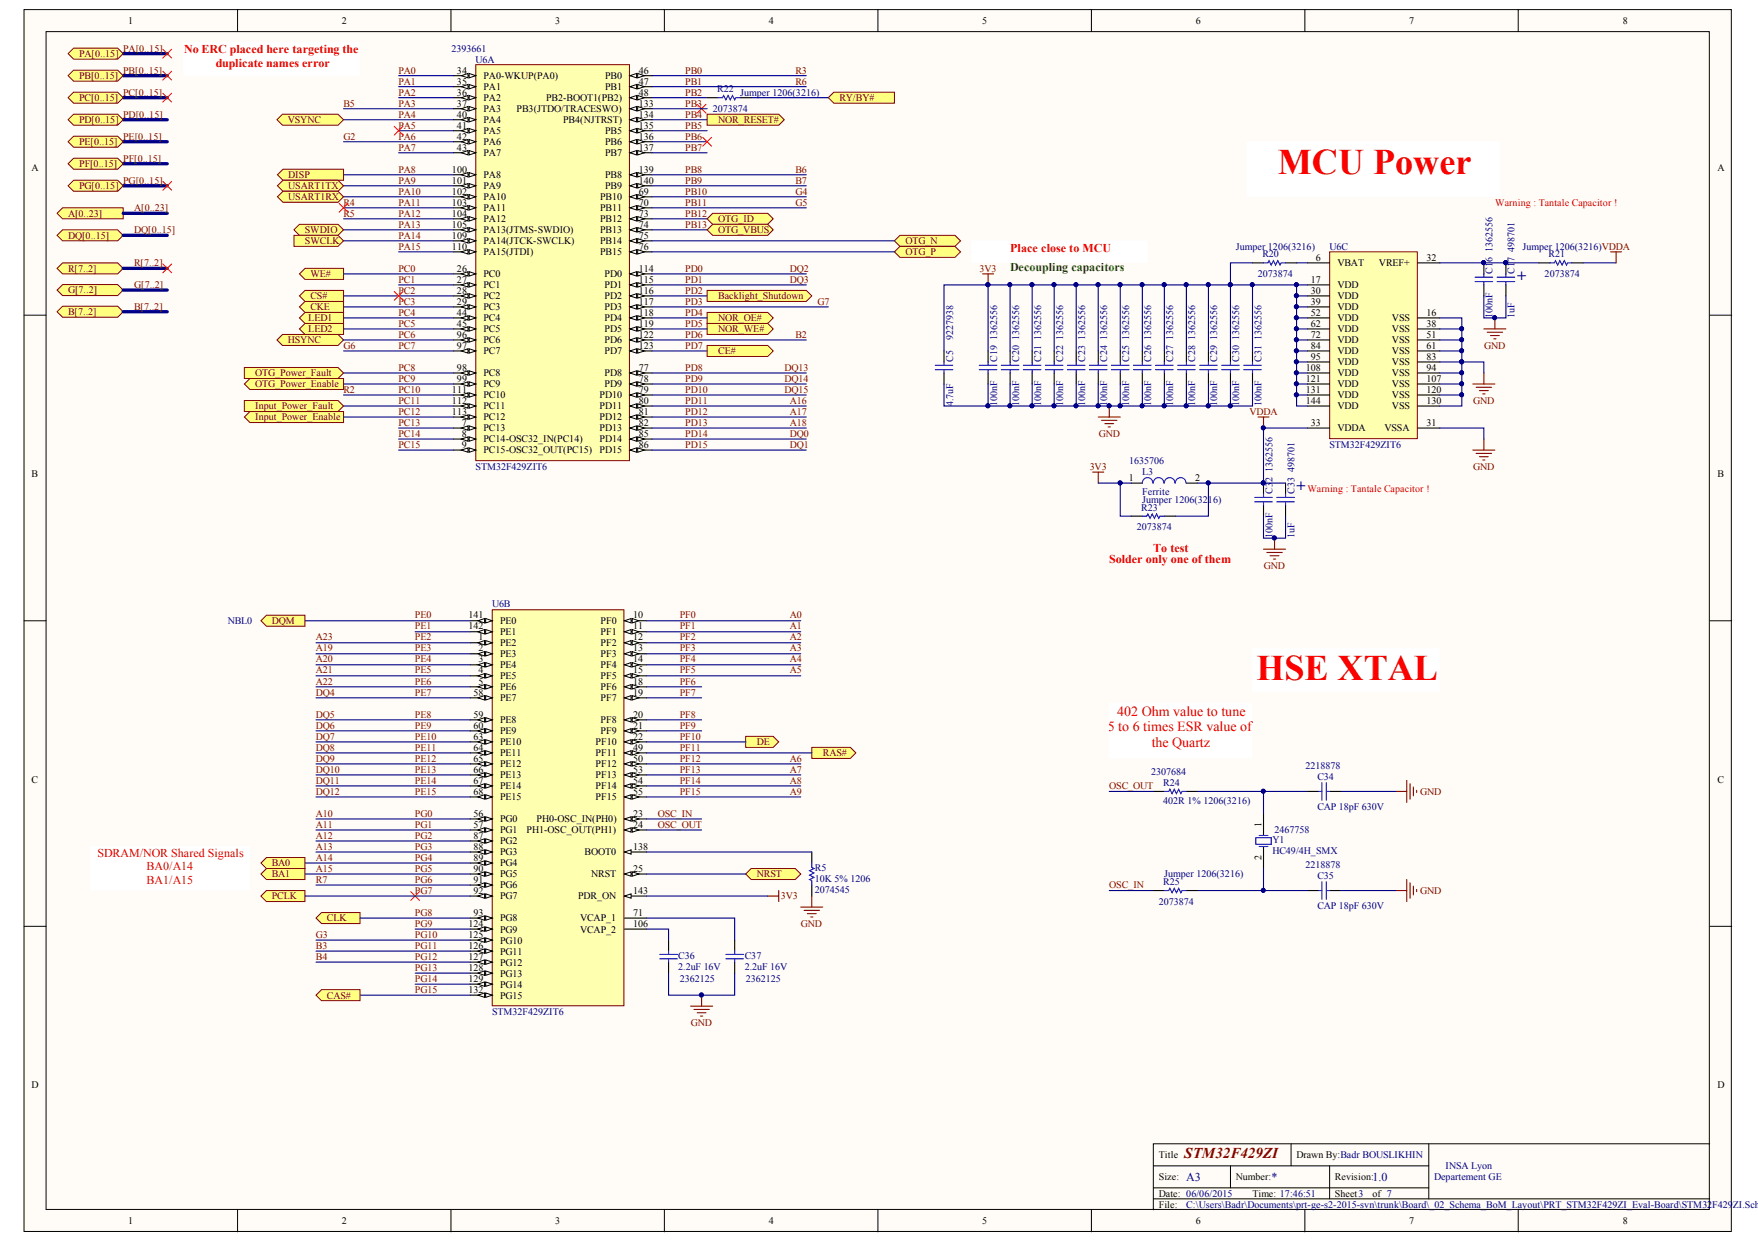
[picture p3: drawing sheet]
<svg xmlns="http://www.w3.org/2000/svg" width="297mm" height="210mm" viewBox="0 0 297 210" stroke-linecap="round" stroke-linejoin="round" font-family="sans-serif">
<defs><g id="words">
<g font-size="6.1" fill="#f00">
<text x="215.9" y="29.3">MCU Power</text>
<text x="212.3" y="114.8">HSE XTAL</text>
</g>
<g font-size="2.7" fill="#000080">
<text x="256.3" y="47.5">+</text>
<text x="219" y="82.9">+</text>
</g>
<text font-size="2.5" fill="#800000" x="200.1" y="195.6">STM32F429ZI</text>
<g font-size="2.4" fill="#f00">
<text x="187.2" y="123.4">5 to 6 times ESR value of</text>
<text x="188.8" y="120.8">402 Ohm value to tune</text>
<text x="194.6" y="126.1">the Quartz</text>
</g>
<g font-size="2" fill="#f00">
<text x="31.1" y="9">No ERC placed here targeting the</text>
<text x="36.5" y="11.2">duplicate names error</text>
<text x="170.7" y="42.5">Place close to MCU</text>
<text x="187.4" y="95.1">Solder only one of them</text>
<text x="194.9" y="93.2">To test</text>
<text x="16.5" y="144.7">SDRAM/NOR Shared Signals</text>
<text x="24.8" y="146.9">BA0/A14</text>
<text x="24.8" y="149.2">BA1/A15</text>
</g>
<text font-size="2" fill="#008000" x="170.7" y="45.8">Decoupling capacitors</text>
<g font-size="2" fill="#000080">
<text x="200.4" y="199.4">A3</text>
<text x="214.8" y="199.4">*</text>
<text x="231.9" y="199.4">1.0</text>
</g>
<g font-size="1.7">
<text x="21.7" y="4.1">1</text>
<text x="57.8" y="4.1">2</text>
<text x="93.8" y="4.1">3</text>
<text x="129.9" y="4.1">4</text>
<text x="165.9" y="4.1">5</text>
<text x="202" y="4.1">6</text>
<text x="238.1" y="4.1">7</text>
<text x="274.2" y="4.1">8</text>
<text x="77.2" y="12.4">34</text>
<text x="77.2" y="14.3">35</text>
<text x="77.2" y="16.1">36</text>
<text x="77.2" y="18">37</text>
<text x="81.7" y="13.3">PA0-WKUP(PA0)</text>
<text x="81.7" y="15.2">PA1</text>
<text x="81.7" y="17.1">PA2</text>
<text x="92.3" y="17.1">PB2-BOOT1(PB2)</text>
<text x="102.2" y="13.3">PB0</text>
<text x="102.2" y="15.2">PB1</text>
<text x="107.9" y="12.4">46</text>
<text x="107.9" y="14.3">47</text>
<text x="107.9" y="16.1">48</text>
<text x="107.9" y="18">133</text>
<text x="77.2" y="19.9">40</text>
<text x="77.2" y="21.7">41</text>
<text x="77.2" y="23.6">42</text>
<text x="81.7" y="18.9">PA3</text>
<text x="81.7" y="20.8">PA4</text>
<text x="81.7" y="22.6">PA5</text>
<text x="87.3" y="18.9">PB3(JTDO/TRACESWO)</text>
<text x="95.1" y="20.8">PB4(NJTRST)</text>
<text x="102.2" y="22.6">PB5</text>
<text x="107.9" y="19.9">134</text>
<text x="107.9" y="21.7">135</text>
<text x="107.9" y="23.6">136</text>
<text x="5.3" y="28.9">A</text>
<text x="76.4" y="29.2">100</text>
<text x="77.2" y="25.4">43</text>
<text x="81.7" y="24.5">PA6</text>
<text x="81.7" y="26.4">PA7</text>
<text x="102.2" y="24.5">PB6</text>
<text x="102.2" y="26.4">PB7</text>
<text x="107.9" y="25.4">137</text>
<text x="107.9" y="29.2">139</text>
<text x="290.2" y="28.9">A</text>
<text x="76.4" y="31">101</text>
<text x="76.4" y="32.9">102</text>
<text x="76.4" y="34.7">103</text>
<text x="81.7" y="30.1">PA8</text>
<text x="81.7" y="31.9">PA9</text>
<text x="81.7" y="33.8">PA10</text>
<text x="81.7" y="35.7">PA11</text>
<text x="101.4" y="33.8">PB10</text>
<text x="101.4" y="35.7">PB11</text>
<text x="102.2" y="30.1">PB8</text>
<text x="102.2" y="31.9">PB9</text>
<text x="107.9" y="32.9">69</text>
<text x="107.9" y="34.7">70</text>
<text x="107.9" y="31">140</text>
<text x="76.4" y="36.6">104</text>
<text x="76.4" y="38.4">105</text>
<text x="76.4" y="40.3">109</text>
<text x="81.7" y="37.5">PA12</text>
<text x="81.7" y="39.4">PA13(JTMS-SWDIO)</text>
<text x="81.7" y="41.2">PA14(JTCK-SWCLK)</text>
<text x="101.4" y="37.5">PB12</text>
<text x="101.4" y="39.4">PB13</text>
<text x="101.4" y="41.2">PB14</text>
<text x="107.9" y="36.6">73</text>
<text x="107.9" y="38.4">74</text>
<text x="107.9" y="40.3">75</text>
<text x="76.4" y="42.2">110</text>
<text x="77.2" y="45.9">26</text>
<text x="77.2" y="47.7">27</text>
<text x="81.7" y="43.1">PA15(JTDI)</text>
<text x="81.7" y="46.8">PC0</text>
<text x="101.4" y="43.1">PB15</text>
<text x="102.2" y="46.8">PD0</text>
<text x="107.9" y="42.2">76</text>
<text x="107.9" y="45.9">114</text>
<text x="107.9" y="47.7">115</text>
<text x="221.5" y="47.7">17</text>
<text x="222.3" y="44">6</text>
<text x="226" y="45">VBAT</text>
<text x="233" y="45">VREF+</text>
<text x="241" y="44">32</text>
<text x="77.2" y="49.6">28</text>
<text x="77.2" y="51.5">29</text>
<text x="77.2" y="53.3">44</text>
<text x="81.7" y="48.7">PC1</text>
<text x="81.7" y="50.5">PC2</text>
<text x="81.7" y="52.4">PC3</text>
<text x="102.2" y="48.7">PD1</text>
<text x="102.2" y="50.5">PD2</text>
<text x="102.2" y="52.4">PD3</text>
<text x="107.9" y="49.6">116</text>
<text x="107.9" y="51.5">117</text>
<text x="107.9" y="53.3">118</text>
<text x="221.5" y="49.6">30</text>
<text x="221.5" y="51.5">39</text>
<text x="221.5" y="53.3">52</text>
<text x="226" y="48.7">VDD</text>
<text x="226" y="50.5">VDD</text>
<text x="226" y="52.4">VDD</text>
<text x="241" y="53.3">16</text>
<text x="77.2" y="55.2">45</text>
<text x="77.2" y="57">96</text>
<text x="77.2" y="58.9">97</text>
<text x="81.7" y="54.2">PC4</text>
<text x="81.7" y="56.1">PC5</text>
<text x="81.7" y="58">PC6</text>
<text x="81.7" y="59.8">PC7</text>
<text x="102.2" y="54.2">PD4</text>
<text x="102.2" y="56.1">PD5</text>
<text x="102.2" y="58">PD6</text>
<text x="102.2" y="59.8">PD7</text>
<text x="107.9" y="55.2">119</text>
<text x="107.9" y="57">122</text>
<text x="107.9" y="58.9">123</text>
<text x="221.5" y="55.2">62</text>
<text x="221.5" y="57">72</text>
<text x="221.5" y="58.9">84</text>
<text x="226" y="54.2">VDD</text>
<text x="226" y="56.1">VDD</text>
<text x="226" y="58">VDD</text>
<text x="226" y="59.8">VDD</text>
<text x="235.2" y="54.2">VSS</text>
<text x="235.2" y="56.1">VSS</text>
<text x="235.2" y="58">VSS</text>
<text x="235.2" y="59.8">VSS</text>
<text x="241" y="55.2">38</text>
<text x="241" y="57">51</text>
<text x="241" y="58.9">61</text>
<text x="77.2" y="62.6">98</text>
<text x="77.2" y="64.5">99</text>
<text x="81.7" y="63.5">PC8</text>
<text x="81.7" y="65.4">PC9</text>
<text x="102.2" y="63.5">PD8</text>
<text x="102.2" y="65.4">PD9</text>
<text x="107.9" y="62.6">77</text>
<text x="107.9" y="64.5">78</text>
<text x="220.7" y="62.6">108</text>
<text x="220.7" y="64.5">121</text>
<text x="221.5" y="60.8">95</text>
<text x="226" y="61.7">VDD</text>
<text x="226" y="63.5">VDD</text>
<text x="226" y="65.4">VDD</text>
<text x="235.2" y="61.7">VSS</text>
<text x="235.2" y="63.5">VSS</text>
<text x="235.2" y="65.4">VSS</text>
<text x="241" y="60.8">83</text>
<text x="241" y="62.6">94</text>
<text x="241" y="64.5">107</text>
<text x="76.4" y="66.3">111</text>
<text x="76.4" y="68.2">112</text>
<text x="76.4" y="70">113</text>
<text x="78.1" y="71.9">7</text>
<text x="81.7" y="67.3">PC10</text>
<text x="81.7" y="69.1">PC11</text>
<text x="81.7" y="71">PC12</text>
<text x="101.3" y="67.3">PD10</text>
<text x="101.3" y="69.1">PD11</text>
<text x="101.3" y="71">PD12</text>
<text x="107.9" y="66.3">79</text>
<text x="107.9" y="68.2">80</text>
<text x="107.9" y="70">81</text>
<text x="107.9" y="71.9">82</text>
<text x="220.7" y="66.3">131</text>
<text x="220.7" y="68.2">144</text>
<text x="221.5" y="71.9">33</text>
<text x="226" y="67.3">VDD</text>
<text x="226" y="69.1">VDD</text>
<text x="235.2" y="67.3">VSS</text>
<text x="235.2" y="69.1">VSS</text>
<text x="241" y="71.9">31</text>
<text x="241" y="66.3">120</text>
<text x="241" y="68.2">130</text>
<text x="78.1" y="73.8">8</text>
<text x="78.1" y="75.6">9</text>
<text x="81.7" y="72.8">PC13</text>
<text x="81.7" y="74.7">PC14-OSC32_IN(PC14)</text>
<text x="81.7" y="76.6">PC15-OSC32_OUT(PC15)</text>
<text x="101.3" y="72.8">PD13</text>
<text x="101.3" y="74.7">PD14</text>
<text x="101.3" y="76.6">PD15</text>
<text x="107.9" y="73.8">85</text>
<text x="107.9" y="75.6">86</text>
<text x="226" y="72.8">VDDA</text>
<text x="233.9" y="72.8">VSSA</text>
<text x="5.3" y="80.5">B</text>
<text x="190.7" y="81.2">1</text>
<text x="202" y="81.2">2</text>
<text x="290.2" y="80.5">B</text>
<text x="79.2" y="104.4">141</text>
<text x="79.2" y="106.3">142</text>
<text x="84.5" y="105.4">PE0</text>
<text x="84.5" y="107.2">PE1</text>
<text x="101.5" y="105.4">PF0</text>
<text x="101.5" y="107.2">PF1</text>
<text x="107" y="104.4">10</text>
<text x="107" y="106.3">11</text>
<text x="80.9" y="108.2">1</text>
<text x="80.9" y="110">2</text>
<text x="80.9" y="111.9">3</text>
<text x="80.9" y="113.7">4</text>
<text x="84.5" y="109.1">PE2</text>
<text x="84.5" y="110.9">PE3</text>
<text x="84.5" y="112.8">PE4</text>
<text x="101.5" y="109.1">PF2</text>
<text x="101.5" y="110.9">PF3</text>
<text x="101.5" y="112.8">PF4</text>
<text x="107" y="108.2">12</text>
<text x="107" y="110">13</text>
<text x="107" y="111.9">14</text>
<text x="107" y="113.7">15</text>
<text x="80" y="117.4">58</text>
<text x="80.9" y="115.6">5</text>
<text x="84.5" y="114.7">PE5</text>
<text x="84.5" y="116.5">PE6</text>
<text x="84.5" y="118.4">PE7</text>
<text x="101.5" y="114.7">PF5</text>
<text x="101.5" y="116.5">PF6</text>
<text x="101.5" y="118.4">PF7</text>
<text x="107" y="115.6">18</text>
<text x="107" y="117.4">19</text>
<text x="80" y="121.2">59</text>
<text x="80" y="123">60</text>
<text x="80" y="124.9">63</text>
<text x="84.5" y="122.1">PE8</text>
<text x="84.5" y="124">PE9</text>
<text x="84.5" y="125.8">PE10</text>
<text x="100.6" y="125.8">PF10</text>
<text x="101.5" y="122.1">PF8</text>
<text x="101.5" y="124">PF9</text>
<text x="107" y="121.2">20</text>
<text x="107" y="123">21</text>
<text x="107" y="124.9">22</text>
<text x="80" y="126.7">64</text>
<text x="80" y="128.6">65</text>
<text x="80" y="130.5">66</text>
<text x="84.5" y="127.7">PE11</text>
<text x="84.5" y="129.5">PE12</text>
<text x="84.5" y="131.4">PE13</text>
<text x="100.6" y="127.7">PF11</text>
<text x="100.6" y="129.5">PF12</text>
<text x="100.6" y="131.4">PF13</text>
<text x="107" y="126.7">49</text>
<text x="107" y="128.6">50</text>
<text x="107" y="130.5">53</text>
<text x="5.3" y="132.2">C</text>
<text x="80" y="137.9">56</text>
<text x="80" y="132.3">67</text>
<text x="80" y="134.2">68</text>
<text x="84.5" y="133.3">PE14</text>
<text x="84.5" y="135.1">PE15</text>
<text x="100.6" y="133.3">PF14</text>
<text x="100.6" y="135.1">PF15</text>
<text x="107" y="137.9">23</text>
<text x="107" y="132.3">54</text>
<text x="107" y="134.2">55</text>
<text x="290.2" y="132.2">C</text>
<text x="80" y="139.8">57</text>
<text x="80" y="141.6">87</text>
<text x="80" y="143.5">88</text>
<text x="84.5" y="138.8">PG0</text>
<text x="84.5" y="140.7">PG1</text>
<text x="84.5" y="142.5">PG2</text>
<text x="89" y="140.7">PH1-OSC_OUT(PH1)</text>
<text x="90.7" y="138.8">PH0-OSC_IN(PH0)</text>
<text x="107" y="139.8">24</text>
<text x="107" y="143.5">138</text>
<text x="213.1" y="139.6" transform="rotate(-90 213.1 139.6)">1</text>
<text x="80" y="145.3">89</text>
<text x="80" y="147.2">90</text>
<text x="80" y="149.1">91</text>
<text x="84.5" y="144.4">PG3</text>
<text x="84.5" y="146.3">PG4</text>
<text x="84.5" y="148.1">PG5</text>
<text x="84.5" y="150">PG6</text>
<text x="98.8" y="144.4">BOOT0</text>
<text x="99.9" y="148.1">NRST</text>
<text x="107" y="147.2">25</text>
<text x="213.1" y="145.2" transform="rotate(-90 213.1 145.2)">2</text>
<text x="80" y="150.9">92</text>
<text x="80" y="154.6">93</text>
<text x="84.5" y="151.8">PG7</text>
<text x="84.5" y="155.6">PG8</text>
<text x="97.7" y="151.8">PDR_ON</text>
<text x="98" y="155.6">VCAP_1</text>
<text x="107" y="154.6">71</text>
<text x="107" y="150.9">143</text>
<text x="79.2" y="156.6">124</text>
<text x="79.2" y="158.4">125</text>
<text x="79.2" y="160.3">126</text>
<text x="84.5" y="157.5">PG9</text>
<text x="84.5" y="159.4">PG10</text>
<text x="84.5" y="161.2">PG11</text>
<text x="98" y="157.5">VCAP_2</text>
<text x="107" y="156.6">106</text>
<text x="79.2" y="162.1">127</text>
<text x="79.2" y="164">128</text>
<text x="79.2" y="165.9">129</text>
<text x="79.2" y="167.7">132</text>
<text x="84.5" y="163.1">PG12</text>
<text x="84.5" y="164.9">PG13</text>
<text x="84.5" y="166.8">PG14</text>
<text x="84.5" y="168.7">PG15</text>
<text x="5.3" y="183.7">D</text>
<text x="290.2" y="183.7">D</text>
<text x="195.8" y="195.6">Title</text>
<text x="219" y="195.6">Drawn By:Badr BOUSLIKHIN</text>
<text x="195.8" y="199.3">Size:</text>
<text x="195.8" y="202.1">Date: 06/06/2015</text>
<text x="195.8" y="204">File:</text>
<text x="208.8" y="199.3">Number:</text>
<text x="211.6" y="202.1">Time: 17:46:51</text>
<text x="225.6" y="199.3">Revision:</text>
<text x="225.6" y="202.1">Sheet3</text>
<text x="231.9" y="202.1">of 7</text>
<text x="21.7" y="206.8">1</text>
<text x="57.8" y="206.8">2</text>
<text x="93.8" y="206.8">3</text>
<text x="129.9" y="206.8">4</text>
<text x="165.9" y="206.8">5</text>
<text x="202" y="206.8">6</text>
<text x="238.1" y="206.8">7</text>
<text x="274.2" y="206.8">8</text>
</g>
<g font-size="1.7" fill="#800000">
<text x="13.4" y="9.6">PA[0..15]</text>
<text x="20.8" y="8.7">PA[0..15]</text>
<text x="13.4" y="13.3">PB[0..15]</text>
<text x="13.4" y="17.1">PC[0..15]</text>
<text x="20.8" y="12.4">PB[0..15]</text>
<text x="20.8" y="16.1">PC[0..15]</text>
<text x="58" y="18">B5</text>
<text x="67.3" y="12.4">PA0</text>
<text x="67.3" y="14.3">PA1</text>
<text x="67.3" y="16.1">PA2</text>
<text x="67.3" y="18">PA3</text>
<text x="115.8" y="12.4">PB0</text>
<text x="115.8" y="14.3">PB1</text>
<text x="115.8" y="16.1">PB2</text>
<text x="115.8" y="18">PB3</text>
<text x="134.4" y="12.4">R3</text>
<text x="134.4" y="14.3">R6</text>
<text x="141.8" y="17.1">RY/BY#</text>
<text x="13.4" y="20.8">PD[0..15]</text>
<text x="20.8" y="19.9">PD[0..15]</text>
<text x="20.8" y="23.6">PE[0..15]</text>
<text x="48.6" y="20.8">VSYNC</text>
<text x="58" y="23.6">G2</text>
<text x="67.3" y="19.9">PA4</text>
<text x="67.3" y="21.7">PA5</text>
<text x="67.3" y="23.6">PA6</text>
<text x="115.8" y="19.9">PB4</text>
<text x="115.8" y="21.7">PB5</text>
<text x="115.8" y="23.6">PB6</text>
<text x="121.4" y="20.8">NOR_RESET#</text>
<text x="13.4" y="24.5">PE[0..15]</text>
<text x="13.4" y="28.2">PF[0..15]</text>
<text x="20.8" y="27.3">PF[0..15]</text>
<text x="67.3" y="25.4">PA7</text>
<text x="67.3" y="29.2">PA8</text>
<text x="115.8" y="25.4">PB7</text>
<text x="115.8" y="29.2">PB8</text>
<text x="134.4" y="29.2">B6</text>
<text x="13.4" y="31.9">PG[0..15]</text>
<text x="20.8" y="31">PG[0..15]</text>
<text x="22.7" y="35.7">A[0..23]</text>
<text x="48.7" y="30.1">DISP</text>
<text x="48.7" y="31.9">USART1TX</text>
<text x="48.7" y="33.8">USART1RX</text>
<text x="58" y="34.7">R4</text>
<text x="67.3" y="31">PA9</text>
<text x="67.3" y="32.9">PA10</text>
<text x="67.3" y="34.7">PA11</text>
<text x="115.8" y="31">PB9</text>
<text x="115.8" y="32.9">PB10</text>
<text x="115.8" y="34.7">PB11</text>
<text x="134.4" y="31">B7</text>
<text x="134.4" y="32.9">G4</text>
<text x="134.4" y="34.7">G5</text>
<text x="11.5" y="36.6">A[0..23]</text>
<text x="11.5" y="40.3">DQ[0..15]</text>
<text x="22.7" y="39.4">DQ[0..15]</text>
<text x="51.5" y="39.4">SWDIO</text>
<text x="51.5" y="41.2">SWCLK</text>
<text x="58" y="36.6">R5</text>
<text x="67.3" y="36.6">PA12</text>
<text x="67.3" y="38.4">PA13</text>
<text x="67.3" y="40.3">PA14</text>
<text x="115.8" y="36.6">PB12</text>
<text x="115.8" y="38.4">PB13</text>
<text x="121.4" y="37.5">OTG_ID</text>
<text x="121.4" y="39.4">OTG_VBUS</text>
<text x="153" y="41.2">OTG_N</text>
<text x="11.5" y="45.9">R[7..2]</text>
<text x="22.7" y="45">R[7..2]</text>
<text x="52.4" y="46.8">WE#</text>
<text x="67.3" y="42.2">PA15</text>
<text x="67.3" y="45.9">PC0</text>
<text x="67.3" y="47.7">PC1</text>
<text x="115.8" y="45.9">PD0</text>
<text x="115.8" y="47.7">PD1</text>
<text x="133.5" y="45.9">DQ2</text>
<text x="133.5" y="47.7">DQ3</text>
<text x="153" y="43.1">OTG_P</text>
<text x="165.5" y="45.9">3V3</text>
<text x="11.5" y="49.5">G[7..2]</text>
<text x="11.5" y="53.2">B[7..2]</text>
<text x="22.7" y="48.6">G[7..2]</text>
<text x="22.7" y="52.3">B[7..2]</text>
<text x="52.4" y="52.4">CKE</text>
<text x="52.4" y="50.5">CS#</text>
<text x="67.3" y="49.6">PC2</text>
<text x="67.3" y="51.5">PC3</text>
<text x="67.3" y="53.3">PC4</text>
<text x="115.8" y="49.6">PD2</text>
<text x="115.8" y="51.5">PD3</text>
<text x="115.8" y="53.3">PD4</text>
<text x="121.4" y="50.5">Backlight_Shutdown</text>
<text x="138.1" y="51.5">G7</text>
<text x="48.6" y="58">HSYNC</text>
<text x="52.1" y="54.2">LED1</text>
<text x="52.1" y="56.1">LED2</text>
<text x="58" y="58.9">G6</text>
<text x="67.3" y="55.2">PC5</text>
<text x="67.3" y="57">PC6</text>
<text x="67.3" y="58.9">PC7</text>
<text x="115.8" y="55.2">PD5</text>
<text x="115.8" y="57">PD6</text>
<text x="115.8" y="58.9">PD7</text>
<text x="121.4" y="59.8">CE#</text>
<text x="121.4" y="56.1">NOR_WE#</text>
<text x="121.4" y="54.2">NOR_OE#</text>
<text x="134.4" y="57">B2</text>
<text x="250.8" y="58.9">GND</text>
<text x="43.1" y="65.4">OTG_Power_Enable</text>
<text x="43.1" y="63.5">OTG_Power_Fault</text>
<text x="67.3" y="62.6">PC8</text>
<text x="67.3" y="64.5">PC9</text>
<text x="115.8" y="62.6">PD8</text>
<text x="115.8" y="64.5">PD9</text>
<text x="132.5" y="62.6">DQ13</text>
<text x="132.5" y="64.5">DQ14</text>
<text x="43.1" y="71">Input_Power_Enable</text>
<text x="43.1" y="69.1">Input_Power_Fault</text>
<text x="58" y="66.3">R2</text>
<text x="67.3" y="66.3">PC10</text>
<text x="67.3" y="68.2">PC11</text>
<text x="67.3" y="70">PC12</text>
<text x="67.3" y="71.9">PC13</text>
<text x="115.8" y="66.3">PD10</text>
<text x="115.8" y="68.2">PD11</text>
<text x="115.8" y="70">PD12</text>
<text x="115.8" y="71.9">PD13</text>
<text x="132.5" y="66.3">DQ15</text>
<text x="133.5" y="68.2">A16</text>
<text x="133.5" y="70">A17</text>
<text x="133.5" y="71.9">A18</text>
<text x="211.1" y="70">VDDA</text>
<text x="248.9" y="68.2">GND</text>
<text x="67.3" y="73.8">PC14</text>
<text x="67.3" y="75.6">PC15</text>
<text x="115.8" y="73.8">PD14</text>
<text x="115.8" y="75.6">PD15</text>
<text x="133.5" y="73.8">DQ0</text>
<text x="133.5" y="75.6">DQ1</text>
<text x="185.6" y="73.8">GND</text>
<text x="184.1" y="79.3">3V3</text>
<text x="248.9" y="79.3">GND</text>
<text x="213.5" y="96.1">GND</text>
<text x="45.9" y="105.4">DQM</text>
<text x="70.1" y="104.4">PE0</text>
<text x="70.1" y="106.3">PE1</text>
<text x="114.9" y="104.4">PF0</text>
<text x="114.9" y="106.3">PF1</text>
<text x="133.5" y="104.4">A0</text>
<text x="133.5" y="106.3">A1</text>
<text x="53.4" y="108.2">A23</text>
<text x="53.4" y="110">A19</text>
<text x="53.4" y="111.9">A20</text>
<text x="53.4" y="113.7">A21</text>
<text x="70.1" y="108.2">PE2</text>
<text x="70.1" y="110">PE3</text>
<text x="70.1" y="111.9">PE4</text>
<text x="70.1" y="113.7">PE5</text>
<text x="114.9" y="108.2">PF2</text>
<text x="114.9" y="110">PF3</text>
<text x="114.9" y="111.9">PF4</text>
<text x="114.9" y="113.7">PF5</text>
<text x="133.5" y="108.2">A2</text>
<text x="133.5" y="110">A3</text>
<text x="133.5" y="111.9">A4</text>
<text x="133.5" y="113.7">A5</text>
<text x="53.4" y="117.4">DQ4</text>
<text x="53.4" y="115.6">A22</text>
<text x="70.1" y="115.6">PE6</text>
<text x="70.1" y="117.4">PE7</text>
<text x="114.9" y="115.6">PF6</text>
<text x="114.9" y="117.4">PF7</text>
<text x="53.4" y="121.2">DQ5</text>
<text x="53.4" y="123">DQ6</text>
<text x="53.4" y="124.9">DQ7</text>
<text x="70.1" y="121.2">PE8</text>
<text x="70.1" y="123">PE9</text>
<text x="70.1" y="124.9">PE10</text>
<text x="114.9" y="121.2">PF8</text>
<text x="114.9" y="123">PF9</text>
<text x="114.9" y="124.9">PF10</text>
<text x="127.9" y="125.8">DE</text>
<text x="53.4" y="126.7">DQ8</text>
<text x="53.4" y="128.6">DQ9</text>
<text x="53.4" y="130.5">DQ10</text>
<text x="70.1" y="126.7">PE11</text>
<text x="70.1" y="128.6">PE12</text>
<text x="70.1" y="130.5">PE13</text>
<text x="114.9" y="126.7">PF11</text>
<text x="114.9" y="128.6">PF12</text>
<text x="114.9" y="130.5">PF13</text>
<text x="133.5" y="128.6">A6</text>
<text x="133.5" y="130.5">A7</text>
<text x="139" y="127.7">RAS#</text>
<text x="53.4" y="137.9">A10</text>
<text x="53.4" y="132.3">DQ11</text>
<text x="53.4" y="134.2">DQ12</text>
<text x="70.1" y="132.3">PE14</text>
<text x="70.1" y="134.2">PE15</text>
<text x="70.1" y="137.9">PG0</text>
<text x="111.1" y="137.9">OSC_IN</text>
<text x="114.9" y="132.3">PF14</text>
<text x="114.9" y="134.2">PF15</text>
<text x="133.5" y="132.3">A8</text>
<text x="133.5" y="134.2">A9</text>
<text x="187.4" y="133.3">OSC_OUT</text>
<text x="239.9" y="134.2">GND</text>
<text x="53.4" y="139.8">A11</text>
<text x="53.4" y="141.6">A12</text>
<text x="53.4" y="143.5">A13</text>
<text x="70.1" y="139.8">PG1</text>
<text x="70.1" y="141.6">PG2</text>
<text x="70.1" y="143.5">PG3</text>
<text x="111.1" y="139.8">OSC_OUT</text>
<text x="45.9" y="146.3">BA0</text>
<text x="45.9" y="148.1">BA1</text>
<text x="53.4" y="145.3">A14</text>
<text x="53.4" y="147.2">A15</text>
<text x="53.4" y="149.1">R7</text>
<text x="70.1" y="145.3">PG4</text>
<text x="70.1" y="147.2">PG5</text>
<text x="70.1" y="149.1">PG6</text>
<text x="127.9" y="148.1">NRST</text>
<text x="187.4" y="150">OSC_IN</text>
<text x="45.9" y="151.8">PCLK</text>
<text x="55.2" y="155.6">CLK</text>
<text x="70.1" y="150.9">PG7</text>
<text x="70.1" y="154.6">PG8</text>
<text x="131.9" y="151.8">3V3</text>
<text x="239.9" y="150.9">GND</text>
<text x="53.4" y="160.3">B3</text>
<text x="53.4" y="158.4">G3</text>
<text x="70.1" y="156.6">PG9</text>
<text x="70.1" y="158.4">PG10</text>
<text x="70.1" y="160.3">PG11</text>
<text x="135.3" y="156.6">GND</text>
<text x="53.4" y="162.1">B4</text>
<text x="70.1" y="162.1">PG12</text>
<text x="70.1" y="164">PG13</text>
<text x="70.1" y="165.9">PG14</text>
<text x="70.1" y="167.7">PG15</text>
<text x="55.2" y="168.7">CAS#</text>
<text x="116.7" y="173.3">GND</text>
</g>
<g font-size="1.7" fill="#000080">
<text x="76.3" y="8.7">2393661</text>
<text x="80.3" y="10.6">U6A</text>
<text x="121.2" y="15.5">R22</text>
<text x="125.1" y="16.1">Jumper 1206(3216)</text>
<text x="120.4" y="18.9">2073874</text>
<text x="208.8" y="42.2">Jumper 1206(3216)</text>
<text x="212.5" y="46.8">2073874</text>
<text x="213.3" y="43.4">R20</text>
<text x="224.6" y="42.2">U6C</text>
<text x="252.2" y="46.2" transform="rotate(-90 252.2 46.2)">C1</text>
<text x="252.2" y="44.3" transform="rotate(-90 252.2 44.3)">6</text>
<text x="252.2" y="42.5" transform="rotate(-90 252.2 42.5)">1362556</text>
<text x="255.9" y="46.2" transform="rotate(-90 255.9 46.2)">C1</text>
<text x="255.9" y="44.3" transform="rotate(-90 255.9 44.3)">7</text>
<text x="255.9" y="42.5" transform="rotate(-90 255.9 42.5)">498701</text>
<text x="257.3" y="42.2">Jumper 1206(3216)VDDA</text>
<text x="261" y="46.8">2073874</text>
<text x="261.7" y="43.4">R21</text>
<text x="252.2" y="53.7" transform="rotate(-90 252.2 53.7)">100nF</text>
<text x="255.9" y="53.7" transform="rotate(-90 255.9 53.7)">1uF</text>
<text x="161" y="57.4" transform="rotate(-90 161 57.4)">9227938</text>
<text x="168.5" y="57.4" transform="rotate(-90 168.5 57.4)">1362556</text>
<text x="172.2" y="57.4" transform="rotate(-90 172.2 57.4)">1362556</text>
<text x="175.9" y="57.4" transform="rotate(-90 175.9 57.4)">1362556</text>
<text x="179.6" y="57.4" transform="rotate(-90 179.6 57.4)">1362556</text>
<text x="183.4" y="57.4" transform="rotate(-90 183.4 57.4)">1362556</text>
<text x="187.1" y="57.4" transform="rotate(-90 187.1 57.4)">1362556</text>
<text x="190.8" y="57.4" transform="rotate(-90 190.8 57.4)">1362556</text>
<text x="194.5" y="57.4" transform="rotate(-90 194.5 57.4)">1362556</text>
<text x="198.2" y="57.4" transform="rotate(-90 198.2 57.4)">1362556</text>
<text x="202" y="57.4" transform="rotate(-90 202 57.4)">1362556</text>
<text x="205.7" y="57.4" transform="rotate(-90 205.7 57.4)">1362556</text>
<text x="209.4" y="57.4" transform="rotate(-90 209.4 57.4)">1362556</text>
<text x="213.1" y="57.4" transform="rotate(-90 213.1 57.4)">1362556</text>
<text x="161" y="61.1" transform="rotate(-90 161 61.1)">C5</text>
<text x="168.5" y="61.1" transform="rotate(-90 168.5 61.1)">C19</text>
<text x="172.2" y="61.1" transform="rotate(-90 172.2 61.1)">C20</text>
<text x="175.9" y="61.1" transform="rotate(-90 175.9 61.1)">C21</text>
<text x="179.6" y="61.1" transform="rotate(-90 179.6 61.1)">C22</text>
<text x="183.4" y="61.1" transform="rotate(-90 183.4 61.1)">C23</text>
<text x="187.1" y="61.1" transform="rotate(-90 187.1 61.1)">C24</text>
<text x="190.8" y="61.1" transform="rotate(-90 190.8 61.1)">C25</text>
<text x="194.5" y="61.1" transform="rotate(-90 194.5 61.1)">C26</text>
<text x="198.2" y="61.1" transform="rotate(-90 198.2 61.1)">C27</text>
<text x="202" y="61.1" transform="rotate(-90 202 61.1)">C28</text>
<text x="205.7" y="61.1" transform="rotate(-90 205.7 61.1)">C29</text>
<text x="209.4" y="61.1" transform="rotate(-90 209.4 61.1)">C30</text>
<text x="213.1" y="61.1" transform="rotate(-90 213.1 61.1)">C31</text>
<text x="161" y="68.5" transform="rotate(-90 161 68.5)">4.7uF</text>
<text x="168.5" y="68.5" transform="rotate(-90 168.5 68.5)">100nF</text>
<text x="172.2" y="68.5" transform="rotate(-90 172.2 68.5)">100nF</text>
<text x="175.9" y="68.5" transform="rotate(-90 175.9 68.5)">100nF</text>
<text x="179.6" y="68.5" transform="rotate(-90 179.6 68.5)">100nF</text>
<text x="183.4" y="68.5" transform="rotate(-90 183.4 68.5)">100nF</text>
<text x="187.1" y="68.5" transform="rotate(-90 187.1 68.5)">100nF</text>
<text x="190.8" y="68.5" transform="rotate(-90 190.8 68.5)">100nF</text>
<text x="194.5" y="68.5" transform="rotate(-90 194.5 68.5)">100nF</text>
<text x="198.2" y="68.5" transform="rotate(-90 198.2 68.5)">100nF</text>
<text x="202" y="68.5" transform="rotate(-90 202 68.5)">100nF</text>
<text x="205.7" y="68.5" transform="rotate(-90 205.7 68.5)">100nF</text>
<text x="209.4" y="68.5" transform="rotate(-90 209.4 68.5)">100nF</text>
<text x="213.1" y="68.5" transform="rotate(-90 213.1 68.5)">100nF</text>
<text x="224.6" y="75.6">STM32F429ZIT6</text>
<text x="80.3" y="79.3">STM32F429ZIT6</text>
<text x="190.8" y="78.4">1635706</text>
<text x="193" y="80.3">L3</text>
<text x="193" y="83.7">Ferrite</text>
<text x="215" y="83.5" transform="rotate(-90 215 83.5)">C3</text>
<text x="215" y="81.5" transform="rotate(-90 215 81.5)">2</text>
<text x="215" y="79.7" transform="rotate(-90 215 79.7)">1362556</text>
<text x="218.7" y="83.5" transform="rotate(-90 218.7 83.5)">C33</text>
<text x="218.7" y="79.7" transform="rotate(-90 218.7 79.7)">498701</text>
<text x="192.1" y="89.6">2073874</text>
<text x="192.8" y="86.3">R23</text>
<text x="193" y="84.9">Jumper 1206(3216)</text>
<text x="215" y="90.9" transform="rotate(-90 215 90.9)">100nF</text>
<text x="218.7" y="90.9" transform="rotate(-90 218.7 90.9)">1uF</text>
<text x="38.5" y="105.4">NBL0</text>
<text x="83.1" y="102.6">U6B</text>
<text x="194.5" y="130.9">2307684</text>
<text x="220.6" y="129.8">2218878</text>
<text x="222.6" y="131.6">C34</text>
<text x="196.5" y="132.7">R24</text>
<text x="196.5" y="135.7">402R 1% 1206(3216)</text>
<text x="222.6" y="136.8">CAP 18pF 630V</text>
<text x="215" y="142.4">Y1</text>
<text x="215.3" y="140.7">2467758</text>
<text x="137.7" y="147">R5</text>
<text x="137.7" y="148.9">10K 5% 1206</text>
<text x="196.5" y="149.5">R25</text>
<text x="196.7" y="148.1">Jumper 1206(3216)</text>
<text x="215" y="144.2">HC49/4H_SMX</text>
<text x="220.6" y="146.5">2218878</text>
<text x="222.6" y="148.4">C35</text>
<text x="137.7" y="150.7">2074545</text>
<text x="195.8" y="152.8">2073874</text>
<text x="222.6" y="153.5">CAP 18pF 630V</text>
<text x="114.6" y="161.9">C36</text>
<text x="125.8" y="161.9">C37</text>
<text x="114.6" y="163.8">2.2uF 16V</text>
<text x="114.9" y="165.9">2362125</text>
<text x="125.8" y="163.8">2.2uF 16V</text>
<text x="126" y="165.9">2362125</text>
<text x="83.1" y="171.4">STM32F429ZIT6</text>
<text x="244.2" y="197.5">INSA Lyon</text>
<text x="200.4" y="204">C:\Users\Badr\Documents\prt-ge-s2-2015-svn\trunk\Board\_02_Schema_BoM_Layout\PRT_STM32F429ZI_Eval-Board\STM32F429ZI.SchD</text>
<text x="242.3" y="199.3">Departement GE</text>
</g>
<g font-size="1.7" fill="#f00">
<text x="252.6" y="34.7">Warning : Tantale Capacitor !</text>
<text x="220.9" y="83.1">Warning : Tantale Capacitor !</text>
</g>
</g></defs>
<g fill="#fffcf8" stroke="#000" stroke-width=".17">
<path d="M4.1 1.6h288.4v206.4h-288.4z"/>
<path d="M7.8 5.3h281v198.9h-281z"/>
</g>
<g fill="none" stroke="#000" stroke-width=".17">
<path d="M40.1 1.6v3.7M76.2 1.6v3.7M112.3 1.6v3.7M148.3 1.6v3.7M184.4 1.6v3.7M220.5 1.6v3.7M256.5 1.6v3.7M4.1 53.2h3.7M288.9 53.2h3.7M4.1 104.8h3.7M288.9 104.8h3.7M4.1 156.4h3.7"/>
<path d="M288.9 156.4h3.7M194.9 196.9h46.5M207.9 196.9v3.7M218.1 193.2v3.7M224.7 196.9v5.6M241.4 193.2v9.3M288.9 193.2h-94v11.1M40.1 204.3v3.7M76.2 204.3v3.7M112.3 204.3v3.7M148.3 204.3v3.7M184.4 204.3v3.7"/>
<path d="M194.9 202.5h94M194.9 200.6h46.5M220.5 204.3v3.7M256.5 204.3v3.7"/>
</g>
<path d="M83.2 103h22.2v66.8h-22.2z" fill="#ffffb0" stroke="#800000" stroke-width=".17"/>
<path d="M105.5 138.3h3.7" fill="none" stroke="#000" stroke-width=".19"/>
<path d="M105.5 138.3l1.1-.4v.8z" fill="#fffcf8"/>
<path d="M105.5 138.3l1.1-.4v.8z" fill="none" stroke="#000" stroke-width=".17"/>
<path d="M106.8 137.9l1.1 .4-1.1 .4z" fill="#fffcf8"/>
<path d="M106.8 137.9l1.1 .4-1.1 .4z" fill="none" stroke="#000" stroke-width=".17"/>
<path d="M105.5 140.2h3.7" fill="none" stroke="#000" stroke-width=".19"/>
<path d="M105.5 140.2l1.1-.4v.7z" fill="#fffcf8"/>
<path d="M105.5 140.2l1.1-.4v.7z" fill="none" stroke="#000" stroke-width=".17"/>
<path d="M106.8 139.8l1.1 .4-1.1 .3z" fill="#fffcf8"/>
<path d="M106.8 139.8l1.1 .4-1.1 .3z" fill="none" stroke="#000" stroke-width=".17"/>
<path d="M79.5 138.3h3.7" fill="none" stroke="#000" stroke-width=".19"/>
<path d="M82.1 137.9l1.1 .4-1.1 .4z" fill="#fffcf8"/>
<path d="M82.1 137.9l1.1 .4-1.1 .4z" fill="none" stroke="#000" stroke-width=".17"/>
<path d="M80.8 138.3l1.1-.4v.8z" fill="#fffcf8"/>
<path d="M80.8 138.3l1.1-.4v.8z" fill="none" stroke="#000" stroke-width=".17"/>
<path d="M79.5 140.2h3.7" fill="none" stroke="#000" stroke-width=".19"/>
<path d="M82.1 139.8l1.1 .4-1.1 .3z" fill="#fffcf8"/>
<path d="M82.1 139.8l1.1 .4-1.1 .3z" fill="none" stroke="#000" stroke-width=".17"/>
<path d="M80.8 140.2l1.1-.4v.7z" fill="#fffcf8"/>
<path d="M80.8 140.2l1.1-.4v.7z" fill="none" stroke="#000" stroke-width=".17"/>
<path d="M79.5 142h3.7" fill="none" stroke="#000" stroke-width=".19"/>
<path d="M82.1 141.6l1.1 .4-1.1 .4z" fill="#fffcf8"/>
<path d="M82.1 141.6l1.1 .4-1.1 .4z" fill="none" stroke="#000" stroke-width=".17"/>
<path d="M80.8 142l1.1-.4v.8z" fill="#fffcf8"/>
<path d="M80.8 142l1.1-.4v.8z" fill="none" stroke="#000" stroke-width=".17"/>
<path d="M79.5 143.9h3.7" fill="none" stroke="#000" stroke-width=".19"/>
<path d="M82.1 143.5l1.1 .4-1.1 .3z" fill="#fffcf8"/>
<path d="M82.1 143.5l1.1 .4-1.1 .3z" fill="none" stroke="#000" stroke-width=".17"/>
<path d="M80.8 143.9l1.1-.4v.7z" fill="#fffcf8"/>
<path d="M80.8 143.9l1.1-.4v.7z" fill="none" stroke="#000" stroke-width=".17"/>
<path d="M79.5 145.7h3.7" fill="none" stroke="#000" stroke-width=".19"/>
<path d="M82.1 145.4l1.1 .3-1.1 .4z" fill="#fffcf8"/>
<path d="M82.1 145.4l1.1 .3-1.1 .4z" fill="none" stroke="#000" stroke-width=".17"/>
<path d="M80.8 145.7l1.1-.3v.7z" fill="#fffcf8"/>
<path d="M80.8 145.7l1.1-.3v.7z" fill="none" stroke="#000" stroke-width=".17"/>
<path d="M79.5 147.6h3.7" fill="none" stroke="#000" stroke-width=".19"/>
<path d="M82.1 147.2l1.1 .4-1.1 .4z" fill="#fffcf8"/>
<path d="M82.1 147.2l1.1 .4-1.1 .4z" fill="none" stroke="#000" stroke-width=".17"/>
<path d="M80.8 147.6l1.1-.4v.8z" fill="#fffcf8"/>
<path d="M80.8 147.6l1.1-.4v.8z" fill="none" stroke="#000" stroke-width=".17"/>
<path d="M79.5 149.5h3.7" fill="none" stroke="#000" stroke-width=".19"/>
<path d="M82.1 149.1l1.1 .4-1.1 .3z" fill="#fffcf8"/>
<path d="M82.1 149.1l1.1 .4-1.1 .3z" fill="none" stroke="#000" stroke-width=".17"/>
<path d="M80.8 149.5l1.1-.4v.7z" fill="#fffcf8"/>
<path d="M80.8 149.5l1.1-.4v.7z" fill="none" stroke="#000" stroke-width=".17"/>
<path d="M79.5 151.3h3.7" fill="none" stroke="#000" stroke-width=".19"/>
<path d="M82.1 150.9l1.1 .4-1.1 .4z" fill="#fffcf8"/>
<path d="M82.1 150.9l1.1 .4-1.1 .4z" fill="none" stroke="#000" stroke-width=".17"/>
<path d="M80.8 151.3l1.1-.4v.8z" fill="#fffcf8"/>
<path d="M80.8 151.3l1.1-.4v.8z" fill="none" stroke="#000" stroke-width=".17"/>
<path d="M79.5 155h3.7" fill="none" stroke="#000" stroke-width=".19"/>
<path d="M82.1 154.7l1.1 .3-1.1 .4z" fill="#fffcf8"/>
<path d="M82.1 154.7l1.1 .3-1.1 .4z" fill="none" stroke="#000" stroke-width=".17"/>
<path d="M80.8 155l1.1-.3v.7z" fill="#fffcf8"/>
<path d="M80.8 155l1.1-.3v.7z" fill="none" stroke="#000" stroke-width=".17"/>
<path d="M79.5 156.9h3.7" fill="none" stroke="#000" stroke-width=".19"/>
<path d="M82.1 156.5l1.1 .4-1.1 .4z" fill="#fffcf8"/>
<path d="M82.1 156.5l1.1 .4-1.1 .4z" fill="none" stroke="#000" stroke-width=".17"/>
<path d="M80.8 156.9l1.1-.4v.8z" fill="#fffcf8"/>
<path d="M80.8 156.9l1.1-.4v.8z" fill="none" stroke="#000" stroke-width=".17"/>
<path d="M79.5 158.8h3.7" fill="none" stroke="#000" stroke-width=".19"/>
<path d="M82.1 158.4l1.1 .4-1.1 .3z" fill="#fffcf8"/>
<path d="M82.1 158.4l1.1 .4-1.1 .3z" fill="none" stroke="#000" stroke-width=".17"/>
<path d="M80.8 158.8l1.1-.4v.7z" fill="#fffcf8"/>
<path d="M80.8 158.8l1.1-.4v.7z" fill="none" stroke="#000" stroke-width=".17"/>
<path d="M79.5 160.6h3.7" fill="none" stroke="#000" stroke-width=".19"/>
<path d="M82.1 160.2l1.1 .4-1.1 .4z" fill="#fffcf8"/>
<path d="M82.1 160.2l1.1 .4-1.1 .4z" fill="none" stroke="#000" stroke-width=".17"/>
<path d="M80.8 160.6l1.1-.4v.8z" fill="#fffcf8"/>
<path d="M80.8 160.6l1.1-.4v.8z" fill="none" stroke="#000" stroke-width=".17"/>
<path d="M79.5 162.5h3.7" fill="none" stroke="#000" stroke-width=".19"/>
<path d="M82.1 162.1l1.1 .4-1.1 .3z" fill="#fffcf8"/>
<path d="M82.1 162.1l1.1 .4-1.1 .3z" fill="none" stroke="#000" stroke-width=".17"/>
<path d="M80.8 162.5l1.1-.4v.7z" fill="#fffcf8"/>
<path d="M80.8 162.5l1.1-.4v.7z" fill="none" stroke="#000" stroke-width=".17"/>
<path d="M79.5 164.3h3.7" fill="none" stroke="#000" stroke-width=".19"/>
<path d="M82.1 164l1.1 .3-1.1 .4z" fill="#fffcf8"/>
<path d="M82.1 164l1.1 .3-1.1 .4z" fill="none" stroke="#000" stroke-width=".17"/>
<path d="M80.8 164.3l1.1-.3v.7z" fill="#fffcf8"/>
<path d="M80.8 164.3l1.1-.3v.7z" fill="none" stroke="#000" stroke-width=".17"/>
<path d="M79.5 166.2h3.7" fill="none" stroke="#000" stroke-width=".19"/>
<path d="M82.1 165.8l1.1 .4-1.1 .4z" fill="#fffcf8"/>
<path d="M82.1 165.8l1.1 .4-1.1 .4z" fill="none" stroke="#000" stroke-width=".17"/>
<path d="M80.8 166.2l1.1-.4v.8z" fill="#fffcf8"/>
<path d="M80.8 166.2l1.1-.4v.8z" fill="none" stroke="#000" stroke-width=".17"/>
<path d="M79.5 168h3.7" fill="none" stroke="#000" stroke-width=".19"/>
<path d="M82.1 167.7l1.1 .3-1.1 .4z" fill="#fffcf8"/>
<path d="M82.1 167.7l1.1 .3-1.1 .4z" fill="none" stroke="#000" stroke-width=".17"/>
<path d="M80.8 168l1.1-.3v.7z" fill="#fffcf8"/>
<path d="M80.8 168l1.1-.3v.7z" fill="none" stroke="#000" stroke-width=".17"/>
<path d="M105.5 147.6h3.7" fill="none" stroke="#000" stroke-width=".19"/>
<path d="M105.5 147.6l1.1-.4v.8z" fill="#fffcf8"/>
<path d="M105.5 147.6l1.1-.4v.8z" fill="none" stroke="#000" stroke-width=".17"/>
<path d="M106.8 147.2l1.1 .4-1.1 .4z" fill="#fffcf8"/>
<path d="M106.8 147.2l1.1 .4-1.1 .4z" fill="none" stroke="#000" stroke-width=".17"/>
<path d="M105.5 155h3.7M105.5 156.9h3.7M105.5 143.9h3.7" fill="none" stroke="#000" stroke-width=".19"/>
<path d="M105.5 143.9l1.1-.4v.7z" fill="#fffcf8"/>
<path d="M105.5 143.9l1.1-.4v.7z" fill="none" stroke="#000" stroke-width=".17"/>
<path d="M105.5 151.3h3.7" fill="none" stroke="#000" stroke-width=".19"/>
<path d="M105.5 151.3l1.1-.4v.8z" fill="#fffcf8"/>
<path d="M105.5 151.3l1.1-.4v.8z" fill="none" stroke="#000" stroke-width=".17"/>
<path d="M79.5 108.5h3.7" fill="none" stroke="#000" stroke-width=".19"/>
<path d="M82.1 108.2l1.1 .3-1.1 .4z" fill="#fffcf8"/>
<path d="M82.1 108.2l1.1 .3-1.1 .4z" fill="none" stroke="#000" stroke-width=".17"/>
<path d="M80.8 108.5l1.1-.3v.7z" fill="#fffcf8"/>
<path d="M80.8 108.5l1.1-.3v.7z" fill="none" stroke="#000" stroke-width=".17"/>
<path d="M79.5 110.4h3.7" fill="none" stroke="#000" stroke-width=".19"/>
<path d="M82.1 110l1.1 .4-1.1 .4z" fill="#fffcf8"/>
<path d="M82.1 110l1.1 .4-1.1 .4z" fill="none" stroke="#000" stroke-width=".17"/>
<path d="M80.8 110.4l1.1-.4v.8z" fill="#fffcf8"/>
<path d="M80.8 110.4l1.1-.4v.8z" fill="none" stroke="#000" stroke-width=".17"/>
<path d="M79.5 112.3h3.7" fill="none" stroke="#000" stroke-width=".19"/>
<path d="M82.1 111.9l1.1 .4-1.1 .3z" fill="#fffcf8"/>
<path d="M82.1 111.9l1.1 .4-1.1 .3z" fill="none" stroke="#000" stroke-width=".17"/>
<path d="M80.8 112.3l1.1-.4v.7z" fill="#fffcf8"/>
<path d="M80.8 112.3l1.1-.4v.7z" fill="none" stroke="#000" stroke-width=".17"/>
<path d="M79.5 114.1h3.7" fill="none" stroke="#000" stroke-width=".19"/>
<path d="M82.1 113.8l1.1 .3-1.1 .4z" fill="#fffcf8"/>
<path d="M82.1 113.8l1.1 .3-1.1 .4z" fill="none" stroke="#000" stroke-width=".17"/>
<path d="M80.8 114.1l1.1-.3v.7z" fill="#fffcf8"/>
<path d="M80.8 114.1l1.1-.3v.7z" fill="none" stroke="#000" stroke-width=".17"/>
<path d="M79.5 116h3.7" fill="none" stroke="#000" stroke-width=".19"/>
<path d="M82.1 115.6l1.1 .4-1.1 .4z" fill="#fffcf8"/>
<path d="M82.1 115.6l1.1 .4-1.1 .4z" fill="none" stroke="#000" stroke-width=".17"/>
<path d="M80.8 116l1.1-.4v.8z" fill="#fffcf8"/>
<path d="M80.8 116l1.1-.4v.8z" fill="none" stroke="#000" stroke-width=".17"/>
<path d="M105.5 104.8h3.7" fill="none" stroke="#000" stroke-width=".19"/>
<path d="M105.5 104.8l1.1-.3v.7z" fill="#fffcf8"/>
<path d="M105.5 104.8l1.1-.3v.7z" fill="none" stroke="#000" stroke-width=".17"/>
<path d="M106.8 104.5l1.1 .3-1.1 .4z" fill="#fffcf8"/>
<path d="M106.8 104.5l1.1 .3-1.1 .4z" fill="none" stroke="#000" stroke-width=".17"/>
<path d="M105.5 106.7h3.7" fill="none" stroke="#000" stroke-width=".19"/>
<path d="M105.5 106.7l1.1-.4v.8z" fill="#fffcf8"/>
<path d="M105.5 106.7l1.1-.4v.8z" fill="none" stroke="#000" stroke-width=".17"/>
<path d="M106.8 106.3l1.1 .4-1.1 .4z" fill="#fffcf8"/>
<path d="M106.8 106.3l1.1 .4-1.1 .4z" fill="none" stroke="#000" stroke-width=".17"/>
<path d="M105.5 108.5h3.7" fill="none" stroke="#000" stroke-width=".19"/>
<path d="M105.5 108.5l1.1-.3v.7z" fill="#fffcf8"/>
<path d="M105.5 108.5l1.1-.3v.7z" fill="none" stroke="#000" stroke-width=".17"/>
<path d="M106.8 108.2l1.1 .3-1.1 .4z" fill="#fffcf8"/>
<path d="M106.8 108.2l1.1 .3-1.1 .4z" fill="none" stroke="#000" stroke-width=".17"/>
<path d="M105.5 110.4h3.7" fill="none" stroke="#000" stroke-width=".19"/>
<path d="M105.5 110.4l1.1-.4v.8z" fill="#fffcf8"/>
<path d="M105.5 110.4l1.1-.4v.8z" fill="none" stroke="#000" stroke-width=".17"/>
<path d="M106.8 110l1.1 .4-1.1 .4z" fill="#fffcf8"/>
<path d="M106.8 110l1.1 .4-1.1 .4z" fill="none" stroke="#000" stroke-width=".17"/>
<path d="M105.5 112.3h3.7" fill="none" stroke="#000" stroke-width=".19"/>
<path d="M105.5 112.3l1.1-.4v.7z" fill="#fffcf8"/>
<path d="M105.5 112.3l1.1-.4v.7z" fill="none" stroke="#000" stroke-width=".17"/>
<path d="M106.8 111.9l1.1 .4-1.1 .3z" fill="#fffcf8"/>
<path d="M106.8 111.9l1.1 .4-1.1 .3z" fill="none" stroke="#000" stroke-width=".17"/>
<path d="M105.5 114.1h3.7" fill="none" stroke="#000" stroke-width=".19"/>
<path d="M105.5 114.1l1.1-.3v.7z" fill="#fffcf8"/>
<path d="M105.5 114.1l1.1-.3v.7z" fill="none" stroke="#000" stroke-width=".17"/>
<path d="M106.8 113.8l1.1 .3-1.1 .4z" fill="#fffcf8"/>
<path d="M106.8 113.8l1.1 .3-1.1 .4z" fill="none" stroke="#000" stroke-width=".17"/>
<path d="M105.5 116h3.7" fill="none" stroke="#000" stroke-width=".19"/>
<path d="M105.5 116l1.1-.4v.8z" fill="#fffcf8"/>
<path d="M105.5 116l1.1-.4v.8z" fill="none" stroke="#000" stroke-width=".17"/>
<path d="M106.8 115.6l1.1 .4-1.1 .4z" fill="#fffcf8"/>
<path d="M106.8 115.6l1.1 .4-1.1 .4z" fill="none" stroke="#000" stroke-width=".17"/>
<path d="M105.5 117.8h3.7" fill="none" stroke="#000" stroke-width=".19"/>
<path d="M105.5 117.8l1.1-.3v.7z" fill="#fffcf8"/>
<path d="M105.5 117.8l1.1-.3v.7z" fill="none" stroke="#000" stroke-width=".17"/>
<path d="M106.8 117.5l1.1 .3-1.1 .4z" fill="#fffcf8"/>
<path d="M106.8 117.5l1.1 .3-1.1 .4z" fill="none" stroke="#000" stroke-width=".17"/>
<path d="M105.5 121.6h3.7" fill="none" stroke="#000" stroke-width=".19"/>
<path d="M105.5 121.6l1.1-.4v.7z" fill="#fffcf8"/>
<path d="M105.5 121.6l1.1-.4v.7z" fill="none" stroke="#000" stroke-width=".17"/>
<path d="M106.8 121.2l1.1 .4-1.1 .3z" fill="#fffcf8"/>
<path d="M106.8 121.2l1.1 .4-1.1 .3z" fill="none" stroke="#000" stroke-width=".17"/>
<path d="M105.5 123.4h3.7" fill="none" stroke="#000" stroke-width=".19"/>
<path d="M105.5 123.4l1.1-.4v.8z" fill="#fffcf8"/>
<path d="M105.5 123.4l1.1-.4v.8z" fill="none" stroke="#000" stroke-width=".17"/>
<path d="M106.8 123l1.1 .4-1.1 .4z" fill="#fffcf8"/>
<path d="M106.8 123l1.1 .4-1.1 .4z" fill="none" stroke="#000" stroke-width=".17"/>
<path d="M105.5 125.3h3.7" fill="none" stroke="#000" stroke-width=".19"/>
<path d="M105.5 125.3l1.1-.4v.8z" fill="#fffcf8"/>
<path d="M105.5 125.3l1.1-.4v.8z" fill="none" stroke="#000" stroke-width=".17"/>
<path d="M106.8 124.9l1.1 .4-1.1 .4z" fill="#fffcf8"/>
<path d="M106.8 124.9l1.1 .4-1.1 .4z" fill="none" stroke="#000" stroke-width=".17"/>
<path d="M105.5 127.1h3.7" fill="none" stroke="#000" stroke-width=".19"/>
<path d="M105.5 127.1l1.1-.3v.7z" fill="#fffcf8"/>
<path d="M105.5 127.1l1.1-.3v.7z" fill="none" stroke="#000" stroke-width=".17"/>
<path d="M106.8 126.8l1.1 .3-1.1 .4z" fill="#fffcf8"/>
<path d="M106.8 126.8l1.1 .3-1.1 .4z" fill="none" stroke="#000" stroke-width=".17"/>
<path d="M105.5 129h3.7" fill="none" stroke="#000" stroke-width=".19"/>
<path d="M105.5 129l1.1-.4v.8z" fill="#fffcf8"/>
<path d="M105.5 129l1.1-.4v.8z" fill="none" stroke="#000" stroke-width=".17"/>
<path d="M106.8 128.6l1.1 .4-1.1 .4z" fill="#fffcf8"/>
<path d="M106.8 128.6l1.1 .4-1.1 .4z" fill="none" stroke="#000" stroke-width=".17"/>
<path d="M105.5 130.9h3.7" fill="none" stroke="#000" stroke-width=".19"/>
<path d="M105.5 130.9l1.1-.4v.7z" fill="#fffcf8"/>
<path d="M105.5 130.9l1.1-.4v.7z" fill="none" stroke="#000" stroke-width=".17"/>
<path d="M106.8 130.5l1.1 .4-1.1 .3z" fill="#fffcf8"/>
<path d="M106.8 130.5l1.1 .4-1.1 .3z" fill="none" stroke="#000" stroke-width=".17"/>
<path d="M105.5 132.7h3.7" fill="none" stroke="#000" stroke-width=".19"/>
<path d="M105.5 132.7l1.1-.4v.8z" fill="#fffcf8"/>
<path d="M105.5 132.7l1.1-.4v.8z" fill="none" stroke="#000" stroke-width=".17"/>
<path d="M106.8 132.3l1.1 .4-1.1 .4z" fill="#fffcf8"/>
<path d="M106.8 132.3l1.1 .4-1.1 .4z" fill="none" stroke="#000" stroke-width=".17"/>
<path d="M105.5 134.6h3.7" fill="none" stroke="#000" stroke-width=".19"/>
<path d="M105.5 134.6l1.1-.4v.7z" fill="#fffcf8"/>
<path d="M105.5 134.6l1.1-.4v.7z" fill="none" stroke="#000" stroke-width=".17"/>
<path d="M106.8 134.2l1.1 .4-1.1 .3z" fill="#fffcf8"/>
<path d="M106.8 134.2l1.1 .4-1.1 .3z" fill="none" stroke="#000" stroke-width=".17"/>
<path d="M79.5 117.8h3.7" fill="none" stroke="#000" stroke-width=".19"/>
<path d="M82.1 117.5l1.1 .3-1.1 .4z" fill="#fffcf8"/>
<path d="M82.1 117.5l1.1 .3-1.1 .4z" fill="none" stroke="#000" stroke-width=".17"/>
<path d="M80.8 117.8l1.1-.3v.7z" fill="#fffcf8"/>
<path d="M80.8 117.8l1.1-.3v.7z" fill="none" stroke="#000" stroke-width=".17"/>
<path d="M79.5 121.6h3.7" fill="none" stroke="#000" stroke-width=".19"/>
<path d="M82.1 121.2l1.1 .4-1.1 .3z" fill="#fffcf8"/>
<path d="M82.1 121.2l1.1 .4-1.1 .3z" fill="none" stroke="#000" stroke-width=".17"/>
<path d="M80.8 121.6l1.1-.4v.7z" fill="#fffcf8"/>
<path d="M80.8 121.6l1.1-.4v.7z" fill="none" stroke="#000" stroke-width=".17"/>
<path d="M79.5 123.4h3.7" fill="none" stroke="#000" stroke-width=".19"/>
<path d="M82.1 123l1.1 .4-1.1 .4z" fill="#fffcf8"/>
<path d="M82.1 123l1.1 .4-1.1 .4z" fill="none" stroke="#000" stroke-width=".17"/>
<path d="M80.8 123.4l1.1-.4v.8z" fill="#fffcf8"/>
<path d="M80.8 123.4l1.1-.4v.8z" fill="none" stroke="#000" stroke-width=".17"/>
<path d="M79.5 125.3h3.7" fill="none" stroke="#000" stroke-width=".19"/>
<path d="M82.1 124.9l1.1 .4-1.1 .4z" fill="#fffcf8"/>
<path d="M82.1 124.9l1.1 .4-1.1 .4z" fill="none" stroke="#000" stroke-width=".17"/>
<path d="M80.8 125.3l1.1-.4v.8z" fill="#fffcf8"/>
<path d="M80.8 125.3l1.1-.4v.8z" fill="none" stroke="#000" stroke-width=".17"/>
<path d="M79.5 127.1h3.7" fill="none" stroke="#000" stroke-width=".19"/>
<path d="M82.1 126.8l1.1 .3-1.1 .4z" fill="#fffcf8"/>
<path d="M82.1 126.8l1.1 .3-1.1 .4z" fill="none" stroke="#000" stroke-width=".17"/>
<path d="M80.8 127.1l1.1-.3v.7z" fill="#fffcf8"/>
<path d="M80.8 127.1l1.1-.3v.7z" fill="none" stroke="#000" stroke-width=".17"/>
<path d="M79.5 129h3.7" fill="none" stroke="#000" stroke-width=".19"/>
<path d="M82.1 128.6l1.1 .4-1.1 .4z" fill="#fffcf8"/>
<path d="M82.1 128.6l1.1 .4-1.1 .4z" fill="none" stroke="#000" stroke-width=".17"/>
<path d="M80.8 129l1.1-.4v.8z" fill="#fffcf8"/>
<path d="M80.8 129l1.1-.4v.8z" fill="none" stroke="#000" stroke-width=".17"/>
<path d="M79.5 130.9h3.7" fill="none" stroke="#000" stroke-width=".19"/>
<path d="M82.1 130.5l1.1 .4-1.1 .3z" fill="#fffcf8"/>
<path d="M82.1 130.5l1.1 .4-1.1 .3z" fill="none" stroke="#000" stroke-width=".17"/>
<path d="M80.8 130.9l1.1-.4v.7z" fill="#fffcf8"/>
<path d="M80.8 130.9l1.1-.4v.7z" fill="none" stroke="#000" stroke-width=".17"/>
<path d="M79.5 132.7h3.7" fill="none" stroke="#000" stroke-width=".19"/>
<path d="M82.1 132.3l1.1 .4-1.1 .4z" fill="#fffcf8"/>
<path d="M82.1 132.3l1.1 .4-1.1 .4z" fill="none" stroke="#000" stroke-width=".17"/>
<path d="M80.8 132.7l1.1-.4v.8z" fill="#fffcf8"/>
<path d="M80.8 132.7l1.1-.4v.8z" fill="none" stroke="#000" stroke-width=".17"/>
<path d="M79.5 134.6h3.7" fill="none" stroke="#000" stroke-width=".19"/>
<path d="M82.1 134.2l1.1 .4-1.1 .3z" fill="#fffcf8"/>
<path d="M82.1 134.2l1.1 .4-1.1 .3z" fill="none" stroke="#000" stroke-width=".17"/>
<path d="M80.8 134.6l1.1-.4v.7z" fill="#fffcf8"/>
<path d="M80.8 134.6l1.1-.4v.7z" fill="none" stroke="#000" stroke-width=".17"/>
<path d="M79.5 104.8h3.7" fill="none" stroke="#000" stroke-width=".19"/>
<path d="M82.1 104.5l1.1 .3-1.1 .4z" fill="#fffcf8"/>
<path d="M82.1 104.5l1.1 .3-1.1 .4z" fill="none" stroke="#000" stroke-width=".17"/>
<path d="M80.8 104.8l1.1-.3v.7z" fill="#fffcf8"/>
<path d="M80.8 104.8l1.1-.3v.7z" fill="none" stroke="#000" stroke-width=".17"/>
<path d="M79.5 106.7h3.7" fill="none" stroke="#000" stroke-width=".19"/>
<path d="M82.1 106.3l1.1 .4-1.1 .4z" fill="#fffcf8"/>
<path d="M82.1 106.3l1.1 .4-1.1 .4z" fill="none" stroke="#000" stroke-width=".17"/>
<path d="M80.8 106.7l1.1-.4v.8z" fill="#fffcf8"/>
<path d="M80.8 106.7l1.1-.4v.8z" fill="none" stroke="#000" stroke-width=".17"/>
<path d="M224.7 42.5h14.8v31.6h-14.8z" fill="#ffffb0" stroke="#800000" stroke-width=".17"/>
<g fill="none" stroke="#000" stroke-width=".19">
<path d="M220.9 44.4h3.8M220.9 53.7h3.8M220.9 48.1h3.8M220.9 50h3.8M220.9 55.5h3.8M220.9 51.8h3.8M220.9 57.4h3.8M220.9 59.3h3.8M239.6 44.4h3.7M239.6 53.7h3.7M239.6 55.5h3.7M239.6 57.4h3.7"/>
<path d="M239.6 59.3h3.7M220.9 72.3h3.8M220.9 61.1h3.8M220.9 63h3.8M220.9 64.8h3.8M220.9 66.7h3.8M220.9 68.6h3.8M239.6 72.3h3.7M239.6 61.1h3.7M239.6 63h3.7M239.6 64.8h3.7M239.6 66.7h3.7"/>
<path d="M239.6 68.6h3.7"/>
</g>
<path d="M80.4 10.9h26v66.9h-26z" fill="#ffffb0" stroke="#800000" stroke-width=".17"/>
<path d="M76.7 12.8h3.7" fill="none" stroke="#000" stroke-width=".19"/>
<path d="M79.3 12.4l1.1 .4-1.1 .4z" fill="#fffcf8"/>
<path d="M79.3 12.4l1.1 .4-1.1 .4z" fill="none" stroke="#000" stroke-width=".17"/>
<path d="M78 12.8l1.1-.4v.8z" fill="#fffcf8"/>
<path d="M78 12.8l1.1-.4v.8z" fill="none" stroke="#000" stroke-width=".17"/>
<path d="M76.7 14.6h3.7" fill="none" stroke="#000" stroke-width=".19"/>
<path d="M79.3 14.3l1.1 .3-1.1 .4z" fill="#fffcf8"/>
<path d="M79.3 14.3l1.1 .3-1.1 .4z" fill="none" stroke="#000" stroke-width=".17"/>
<path d="M78 14.6l1.1-.3v.7z" fill="#fffcf8"/>
<path d="M78 14.6l1.1-.3v.7z" fill="none" stroke="#000" stroke-width=".17"/>
<path d="M76.7 16.5h3.7" fill="none" stroke="#000" stroke-width=".19"/>
<path d="M79.3 16.1l1.1 .4-1.1 .4z" fill="#fffcf8"/>
<path d="M79.3 16.1l1.1 .4-1.1 .4z" fill="none" stroke="#000" stroke-width=".17"/>
<path d="M78 16.5l1.1-.4v.8z" fill="#fffcf8"/>
<path d="M78 16.5l1.1-.4v.8z" fill="none" stroke="#000" stroke-width=".17"/>
<path d="M76.7 18.4h3.7" fill="none" stroke="#000" stroke-width=".19"/>
<path d="M79.3 18l1.1 .4-1.1 .3z" fill="#fffcf8"/>
<path d="M79.3 18l1.1 .4-1.1 .3z" fill="none" stroke="#000" stroke-width=".17"/>
<path d="M78 18.4l1.1-.4v.7z" fill="#fffcf8"/>
<path d="M78 18.4l1.1-.4v.7z" fill="none" stroke="#000" stroke-width=".17"/>
<path d="M76.7 20.2h3.7" fill="none" stroke="#000" stroke-width=".19"/>
<path d="M79.3 19.8l1.1 .4-1.1 .4z" fill="#fffcf8"/>
<path d="M79.3 19.8l1.1 .4-1.1 .4z" fill="none" stroke="#000" stroke-width=".17"/>
<path d="M78 20.2l1.1-.4v.8z" fill="#fffcf8"/>
<path d="M78 20.2l1.1-.4v.8z" fill="none" stroke="#000" stroke-width=".17"/>
<path d="M76.7 22.1h3.7" fill="none" stroke="#000" stroke-width=".19"/>
<path d="M79.3 21.7l1.1 .4-1.1 .3z" fill="#fffcf8"/>
<path d="M79.3 21.7l1.1 .4-1.1 .3z" fill="none" stroke="#000" stroke-width=".17"/>
<path d="M78 22.1l1.1-.4v.7z" fill="#fffcf8"/>
<path d="M78 22.1l1.1-.4v.7z" fill="none" stroke="#000" stroke-width=".17"/>
<path d="M76.7 23.9h3.7" fill="none" stroke="#000" stroke-width=".19"/>
<path d="M79.3 23.6l1.1 .3-1.1 .4z" fill="#fffcf8"/>
<path d="M79.3 23.6l1.1 .3-1.1 .4z" fill="none" stroke="#000" stroke-width=".17"/>
<path d="M78 23.9l1.1-.3v.7z" fill="#fffcf8"/>
<path d="M78 23.9l1.1-.3v.7z" fill="none" stroke="#000" stroke-width=".17"/>
<path d="M76.7 25.8h3.7" fill="none" stroke="#000" stroke-width=".19"/>
<path d="M79.3 25.4l1.1 .4-1.1 .4z" fill="#fffcf8"/>
<path d="M79.3 25.4l1.1 .4-1.1 .4z" fill="none" stroke="#000" stroke-width=".17"/>
<path d="M78 25.8l1.1-.4v.8z" fill="#fffcf8"/>
<path d="M78 25.8l1.1-.4v.8z" fill="none" stroke="#000" stroke-width=".17"/>
<path d="M106.4 12.8h3.8" fill="none" stroke="#000" stroke-width=".19"/>
<path d="M106.4 12.8l1.2-.4v.8z" fill="#fffcf8"/>
<path d="M106.4 12.8l1.2-.4v.8z" fill="none" stroke="#000" stroke-width=".17"/>
<path d="M107.8 12.4l1.1 .4-1.1 .4z" fill="#fffcf8"/>
<path d="M107.8 12.4l1.1 .4-1.1 .4z" fill="none" stroke="#000" stroke-width=".17"/>
<path d="M106.4 14.6h3.8" fill="none" stroke="#000" stroke-width=".19"/>
<path d="M106.4 14.6l1.2-.3v.7z" fill="#fffcf8"/>
<path d="M106.4 14.6l1.2-.3v.7z" fill="none" stroke="#000" stroke-width=".17"/>
<path d="M107.8 14.3l1.1 .3-1.1 .4z" fill="#fffcf8"/>
<path d="M107.8 14.3l1.1 .3-1.1 .4z" fill="none" stroke="#000" stroke-width=".17"/>
<path d="M106.4 16.5h3.8" fill="none" stroke="#000" stroke-width=".19"/>
<path d="M106.4 16.5l1.2-.4v.8z" fill="#fffcf8"/>
<path d="M106.4 16.5l1.2-.4v.8z" fill="none" stroke="#000" stroke-width=".17"/>
<path d="M107.8 16.1l1.1 .4-1.1 .4z" fill="#fffcf8"/>
<path d="M107.8 16.1l1.1 .4-1.1 .4z" fill="none" stroke="#000" stroke-width=".17"/>
<path d="M106.4 33.2h3.8" fill="none" stroke="#000" stroke-width=".19"/>
<path d="M106.4 33.2l1.2-.3v.7z" fill="#fffcf8"/>
<path d="M106.4 33.2l1.2-.3v.7z" fill="none" stroke="#000" stroke-width=".17"/>
<path d="M107.8 32.9l1.1 .3-1.1 .4z" fill="#fffcf8"/>
<path d="M107.8 32.9l1.1 .3-1.1 .4z" fill="none" stroke="#000" stroke-width=".17"/>
<path d="M106.4 35.1h3.8" fill="none" stroke="#000" stroke-width=".19"/>
<path d="M106.4 35.1l1.2-.4v.8z" fill="#fffcf8"/>
<path d="M106.4 35.1l1.2-.4v.8z" fill="none" stroke="#000" stroke-width=".17"/>
<path d="M107.8 34.7l1.1 .4-1.1 .4z" fill="#fffcf8"/>
<path d="M107.8 34.7l1.1 .4-1.1 .4z" fill="none" stroke="#000" stroke-width=".17"/>
<path d="M106.4 37h3.8" fill="none" stroke="#000" stroke-width=".19"/>
<path d="M106.4 37l1.2-.4v.7z" fill="#fffcf8"/>
<path d="M106.4 37l1.2-.4v.7z" fill="none" stroke="#000" stroke-width=".17"/>
<path d="M107.8 36.6l1.1 .4-1.1 .3z" fill="#fffcf8"/>
<path d="M107.8 36.6l1.1 .4-1.1 .3z" fill="none" stroke="#000" stroke-width=".17"/>
<path d="M106.4 38.8h3.8" fill="none" stroke="#000" stroke-width=".19"/>
<path d="M106.4 38.8l1.2-.4v.8z" fill="#fffcf8"/>
<path d="M106.4 38.8l1.2-.4v.8z" fill="none" stroke="#000" stroke-width=".17"/>
<path d="M107.8 38.4l1.1 .4-1.1 .4z" fill="#fffcf8"/>
<path d="M107.8 38.4l1.1 .4-1.1 .4z" fill="none" stroke="#000" stroke-width=".17"/>
<path d="M106.4 40.7h3.8" fill="none" stroke="#000" stroke-width=".19"/>
<path d="M106.4 40.7l1.2-.4v.7z" fill="#fffcf8"/>
<path d="M106.4 40.7l1.2-.4v.7z" fill="none" stroke="#000" stroke-width=".17"/>
<path d="M107.8 40.3l1.1 .4-1.1 .3z" fill="#fffcf8"/>
<path d="M107.8 40.3l1.1 .4-1.1 .3z" fill="none" stroke="#000" stroke-width=".17"/>
<path d="M106.4 42.5h3.8" fill="none" stroke="#000" stroke-width=".19"/>
<path d="M106.4 42.5l1.2-.3v.7z" fill="#fffcf8"/>
<path d="M106.4 42.5l1.2-.3v.7z" fill="none" stroke="#000" stroke-width=".17"/>
<path d="M107.8 42.2l1.1 .3-1.1 .4z" fill="#fffcf8"/>
<path d="M107.8 42.2l1.1 .3-1.1 .4z" fill="none" stroke="#000" stroke-width=".17"/>
<path d="M76.7 29.5h3.7" fill="none" stroke="#000" stroke-width=".19"/>
<path d="M79.3 29.1l1.1 .4-1.1 .4z" fill="#fffcf8"/>
<path d="M79.3 29.1l1.1 .4-1.1 .4z" fill="none" stroke="#000" stroke-width=".17"/>
<path d="M78 29.5l1.1-.4v.8z" fill="#fffcf8"/>
<path d="M78 29.5l1.1-.4v.8z" fill="none" stroke="#000" stroke-width=".17"/>
<path d="M76.7 31.4h3.7" fill="none" stroke="#000" stroke-width=".19"/>
<path d="M79.3 31l1.1 .4-1.1 .3z" fill="#fffcf8"/>
<path d="M79.3 31l1.1 .4-1.1 .3z" fill="none" stroke="#000" stroke-width=".17"/>
<path d="M78 31.4l1.1-.4v.7z" fill="#fffcf8"/>
<path d="M78 31.4l1.1-.4v.7z" fill="none" stroke="#000" stroke-width=".17"/>
<path d="M76.7 33.2h3.7" fill="none" stroke="#000" stroke-width=".19"/>
<path d="M79.3 32.9l1.1 .3-1.1 .4z" fill="#fffcf8"/>
<path d="M79.3 32.9l1.1 .3-1.1 .4z" fill="none" stroke="#000" stroke-width=".17"/>
<path d="M78 33.2l1.1-.3v.7z" fill="#fffcf8"/>
<path d="M78 33.2l1.1-.3v.7z" fill="none" stroke="#000" stroke-width=".17"/>
<path d="M76.7 35.1h3.7" fill="none" stroke="#000" stroke-width=".19"/>
<path d="M79.3 34.7l1.1 .4-1.1 .4z" fill="#fffcf8"/>
<path d="M79.3 34.7l1.1 .4-1.1 .4z" fill="none" stroke="#000" stroke-width=".17"/>
<path d="M78 35.1l1.1-.4v.8z" fill="#fffcf8"/>
<path d="M78 35.1l1.1-.4v.8z" fill="none" stroke="#000" stroke-width=".17"/>
<path d="M76.7 37h3.7" fill="none" stroke="#000" stroke-width=".19"/>
<path d="M79.3 36.6l1.1 .4-1.1 .3z" fill="#fffcf8"/>
<path d="M79.3 36.6l1.1 .4-1.1 .3z" fill="none" stroke="#000" stroke-width=".17"/>
<path d="M78 37l1.1-.4v.7z" fill="#fffcf8"/>
<path d="M78 37l1.1-.4v.7z" fill="none" stroke="#000" stroke-width=".17"/>
<path d="M76.7 38.8h3.7" fill="none" stroke="#000" stroke-width=".19"/>
<path d="M79.3 38.4l1.1 .4-1.1 .4z" fill="#fffcf8"/>
<path d="M79.3 38.4l1.1 .4-1.1 .4z" fill="none" stroke="#000" stroke-width=".17"/>
<path d="M78 38.8l1.1-.4v.8z" fill="#fffcf8"/>
<path d="M78 38.8l1.1-.4v.8z" fill="none" stroke="#000" stroke-width=".17"/>
<path d="M76.7 40.7h3.7" fill="none" stroke="#000" stroke-width=".19"/>
<path d="M79.3 40.3l1.1 .4-1.1 .3z" fill="#fffcf8"/>
<path d="M79.3 40.3l1.1 .4-1.1 .3z" fill="none" stroke="#000" stroke-width=".17"/>
<path d="M78 40.7l1.1-.4v.7z" fill="#fffcf8"/>
<path d="M78 40.7l1.1-.4v.7z" fill="none" stroke="#000" stroke-width=".17"/>
<path d="M76.7 42.5h3.7" fill="none" stroke="#000" stroke-width=".19"/>
<path d="M79.3 42.2l1.1 .3-1.1 .4z" fill="#fffcf8"/>
<path d="M79.3 42.2l1.1 .3-1.1 .4z" fill="none" stroke="#000" stroke-width=".17"/>
<path d="M78 42.5l1.1-.3v.7z" fill="#fffcf8"/>
<path d="M78 42.5l1.1-.3v.7z" fill="none" stroke="#000" stroke-width=".17"/>
<path d="M106.4 18.4h3.8" fill="none" stroke="#000" stroke-width=".19"/>
<path d="M106.4 18.4l1.2-.4v.7z" fill="#fffcf8"/>
<path d="M106.4 18.4l1.2-.4v.7z" fill="none" stroke="#000" stroke-width=".17"/>
<path d="M107.8 18l1.1 .4-1.1 .3z" fill="#fffcf8"/>
<path d="M107.8 18l1.1 .4-1.1 .3z" fill="none" stroke="#000" stroke-width=".17"/>
<path d="M106.4 20.2h3.8" fill="none" stroke="#000" stroke-width=".19"/>
<path d="M106.4 20.2l1.2-.4v.8z" fill="#fffcf8"/>
<path d="M106.4 20.2l1.2-.4v.8z" fill="none" stroke="#000" stroke-width=".17"/>
<path d="M107.8 19.8l1.1 .4-1.1 .4z" fill="#fffcf8"/>
<path d="M107.8 19.8l1.1 .4-1.1 .4z" fill="none" stroke="#000" stroke-width=".17"/>
<path d="M106.4 22.1h3.8" fill="none" stroke="#000" stroke-width=".19"/>
<path d="M106.4 22.1l1.2-.4v.7z" fill="#fffcf8"/>
<path d="M106.4 22.1l1.2-.4v.7z" fill="none" stroke="#000" stroke-width=".17"/>
<path d="M107.8 21.7l1.1 .4-1.1 .3z" fill="#fffcf8"/>
<path d="M107.8 21.7l1.1 .4-1.1 .3z" fill="none" stroke="#000" stroke-width=".17"/>
<path d="M106.4 23.9h3.8" fill="none" stroke="#000" stroke-width=".19"/>
<path d="M106.4 23.9l1.2-.3v.7z" fill="#fffcf8"/>
<path d="M106.4 23.9l1.2-.3v.7z" fill="none" stroke="#000" stroke-width=".17"/>
<path d="M107.8 23.6l1.1 .3-1.1 .4z" fill="#fffcf8"/>
<path d="M107.8 23.6l1.1 .3-1.1 .4z" fill="none" stroke="#000" stroke-width=".17"/>
<path d="M106.4 25.8h3.8" fill="none" stroke="#000" stroke-width=".19"/>
<path d="M106.4 25.8l1.2-.4v.8z" fill="#fffcf8"/>
<path d="M106.4 25.8l1.2-.4v.8z" fill="none" stroke="#000" stroke-width=".17"/>
<path d="M107.8 25.4l1.1 .4-1.1 .4z" fill="#fffcf8"/>
<path d="M107.8 25.4l1.1 .4-1.1 .4z" fill="none" stroke="#000" stroke-width=".17"/>
<path d="M106.4 29.5h3.8" fill="none" stroke="#000" stroke-width=".19"/>
<path d="M106.4 29.5l1.2-.4v.8z" fill="#fffcf8"/>
<path d="M106.4 29.5l1.2-.4v.8z" fill="none" stroke="#000" stroke-width=".17"/>
<path d="M107.8 29.1l1.1 .4-1.1 .4z" fill="#fffcf8"/>
<path d="M107.8 29.1l1.1 .4-1.1 .4z" fill="none" stroke="#000" stroke-width=".17"/>
<path d="M106.4 31.4h3.8" fill="none" stroke="#000" stroke-width=".19"/>
<path d="M106.4 31.4l1.2-.4v.7z" fill="#fffcf8"/>
<path d="M106.4 31.4l1.2-.4v.7z" fill="none" stroke="#000" stroke-width=".17"/>
<path d="M107.8 31l1.1 .4-1.1 .3z" fill="#fffcf8"/>
<path d="M107.8 31l1.1 .4-1.1 .3z" fill="none" stroke="#000" stroke-width=".17"/>
<path d="M76.7 72.3h3.7" fill="none" stroke="#000" stroke-width=".19"/>
<path d="M79.3 71.9l1.1 .4-1.1 .4z" fill="#fffcf8"/>
<path d="M79.3 71.9l1.1 .4-1.1 .4z" fill="none" stroke="#000" stroke-width=".17"/>
<path d="M78 72.3l1.1-.4v.8z" fill="#fffcf8"/>
<path d="M78 72.3l1.1-.4v.8z" fill="none" stroke="#000" stroke-width=".17"/>
<path d="M76.7 74.1h3.7" fill="none" stroke="#000" stroke-width=".19"/>
<path d="M79.3 73.8l1.1 .3-1.1 .4z" fill="#fffcf8"/>
<path d="M79.3 73.8l1.1 .3-1.1 .4z" fill="none" stroke="#000" stroke-width=".17"/>
<path d="M78 74.1l1.1-.3v.7z" fill="#fffcf8"/>
<path d="M78 74.1l1.1-.3v.7z" fill="none" stroke="#000" stroke-width=".17"/>
<path d="M76.7 76h3.7" fill="none" stroke="#000" stroke-width=".19"/>
<path d="M79.3 75.6l1.1 .4-1.1 .4z" fill="#fffcf8"/>
<path d="M79.3 75.6l1.1 .4-1.1 .4z" fill="none" stroke="#000" stroke-width=".17"/>
<path d="M78 76l1.1-.4v.8z" fill="#fffcf8"/>
<path d="M78 76l1.1-.4v.8z" fill="none" stroke="#000" stroke-width=".17"/>
<path d="M76.7 46.2h3.7" fill="none" stroke="#000" stroke-width=".19"/>
<path d="M79.3 45.9l1.1 .3-1.1 .4z" fill="#fffcf8"/>
<path d="M79.3 45.9l1.1 .3-1.1 .4z" fill="none" stroke="#000" stroke-width=".17"/>
<path d="M78 46.2l1.1-.3v.7z" fill="#fffcf8"/>
<path d="M78 46.2l1.1-.3v.7z" fill="none" stroke="#000" stroke-width=".17"/>
<path d="M76.7 48.1h3.7" fill="none" stroke="#000" stroke-width=".19"/>
<path d="M79.3 47.7l1.1 .4-1.1 .4z" fill="#fffcf8"/>
<path d="M79.3 47.7l1.1 .4-1.1 .4z" fill="none" stroke="#000" stroke-width=".17"/>
<path d="M78 48.1l1.1-.4v.8z" fill="#fffcf8"/>
<path d="M78 48.1l1.1-.4v.8z" fill="none" stroke="#000" stroke-width=".17"/>
<path d="M76.7 50h3.7" fill="none" stroke="#000" stroke-width=".19"/>
<path d="M79.3 49.6l1.1 .4-1.1 .3z" fill="#fffcf8"/>
<path d="M79.3 49.6l1.1 .4-1.1 .3z" fill="none" stroke="#000" stroke-width=".17"/>
<path d="M78 50l1.1-.4v.7z" fill="#fffcf8"/>
<path d="M78 50l1.1-.4v.7z" fill="none" stroke="#000" stroke-width=".17"/>
<path d="M76.7 51.8h3.7" fill="none" stroke="#000" stroke-width=".19"/>
<path d="M79.3 51.5l1.1 .3-1.1 .4z" fill="#fffcf8"/>
<path d="M79.3 51.5l1.1 .3-1.1 .4z" fill="none" stroke="#000" stroke-width=".17"/>
<path d="M78 51.8l1.1-.3v.7z" fill="#fffcf8"/>
<path d="M78 51.8l1.1-.3v.7z" fill="none" stroke="#000" stroke-width=".17"/>
<path d="M76.7 53.7h3.7" fill="none" stroke="#000" stroke-width=".19"/>
<path d="M79.3 53.3l1.1 .4-1.1 .4z" fill="#fffcf8"/>
<path d="M79.3 53.3l1.1 .4-1.1 .4z" fill="none" stroke="#000" stroke-width=".17"/>
<path d="M78 53.7l1.1-.4v.8z" fill="#fffcf8"/>
<path d="M78 53.7l1.1-.4v.8z" fill="none" stroke="#000" stroke-width=".17"/>
<path d="M76.7 55.5h3.7" fill="none" stroke="#000" stroke-width=".19"/>
<path d="M79.3 55.2l1.1 .3-1.1 .4z" fill="#fffcf8"/>
<path d="M79.3 55.2l1.1 .3-1.1 .4z" fill="none" stroke="#000" stroke-width=".17"/>
<path d="M78 55.5l1.1-.3v.7z" fill="#fffcf8"/>
<path d="M78 55.5l1.1-.3v.7z" fill="none" stroke="#000" stroke-width=".17"/>
<path d="M106.4 63h3.8" fill="none" stroke="#000" stroke-width=".19"/>
<path d="M106.4 63l1.2-.4v.8z" fill="#fffcf8"/>
<path d="M106.4 63l1.2-.4v.8z" fill="none" stroke="#000" stroke-width=".17"/>
<path d="M107.8 62.6l1.1 .4-1.1 .4z" fill="#fffcf8"/>
<path d="M107.8 62.6l1.1 .4-1.1 .4z" fill="none" stroke="#000" stroke-width=".17"/>
<path d="M106.4 64.8h3.8" fill="none" stroke="#000" stroke-width=".19"/>
<path d="M106.4 64.8l1.2-.3v.7z" fill="#fffcf8"/>
<path d="M106.4 64.8l1.2-.3v.7z" fill="none" stroke="#000" stroke-width=".17"/>
<path d="M107.8 64.5l1.1 .3-1.1 .4z" fill="#fffcf8"/>
<path d="M107.8 64.5l1.1 .3-1.1 .4z" fill="none" stroke="#000" stroke-width=".17"/>
<path d="M106.4 66.7h3.8" fill="none" stroke="#000" stroke-width=".19"/>
<path d="M106.4 66.7l1.2-.4v.8z" fill="#fffcf8"/>
<path d="M106.4 66.7l1.2-.4v.8z" fill="none" stroke="#000" stroke-width=".17"/>
<path d="M107.8 66.3l1.1 .4-1.1 .4z" fill="#fffcf8"/>
<path d="M107.8 66.3l1.1 .4-1.1 .4z" fill="none" stroke="#000" stroke-width=".17"/>
<path d="M106.4 68.6h3.8" fill="none" stroke="#000" stroke-width=".19"/>
<path d="M106.4 68.6l1.2-.4v.7z" fill="#fffcf8"/>
<path d="M106.4 68.6l1.2-.4v.7z" fill="none" stroke="#000" stroke-width=".17"/>
<path d="M107.8 68.2l1.1 .4-1.1 .3z" fill="#fffcf8"/>
<path d="M107.8 68.2l1.1 .4-1.1 .3z" fill="none" stroke="#000" stroke-width=".17"/>
<path d="M106.4 70.4h3.8" fill="none" stroke="#000" stroke-width=".19"/>
<path d="M106.4 70.4l1.2-.3v.7z" fill="#fffcf8"/>
<path d="M106.4 70.4l1.2-.3v.7z" fill="none" stroke="#000" stroke-width=".17"/>
<path d="M107.8 70.1l1.1 .3-1.1 .4z" fill="#fffcf8"/>
<path d="M107.8 70.1l1.1 .3-1.1 .4z" fill="none" stroke="#000" stroke-width=".17"/>
<path d="M106.4 72.3h3.8" fill="none" stroke="#000" stroke-width=".19"/>
<path d="M106.4 72.3l1.2-.4v.8z" fill="#fffcf8"/>
<path d="M106.4 72.3l1.2-.4v.8z" fill="none" stroke="#000" stroke-width=".17"/>
<path d="M107.8 71.9l1.1 .4-1.1 .4z" fill="#fffcf8"/>
<path d="M107.8 71.9l1.1 .4-1.1 .4z" fill="none" stroke="#000" stroke-width=".17"/>
<path d="M106.4 74.1h3.8" fill="none" stroke="#000" stroke-width=".19"/>
<path d="M106.4 74.1l1.2-.3v.7z" fill="#fffcf8"/>
<path d="M106.4 74.1l1.2-.3v.7z" fill="none" stroke="#000" stroke-width=".17"/>
<path d="M107.8 73.8l1.1 .3-1.1 .4z" fill="#fffcf8"/>
<path d="M107.8 73.8l1.1 .3-1.1 .4z" fill="none" stroke="#000" stroke-width=".17"/>
<path d="M106.4 76h3.8" fill="none" stroke="#000" stroke-width=".19"/>
<path d="M106.4 76l1.2-.4v.8z" fill="#fffcf8"/>
<path d="M106.4 76l1.2-.4v.8z" fill="none" stroke="#000" stroke-width=".17"/>
<path d="M107.8 75.6l1.1 .4-1.1 .4z" fill="#fffcf8"/>
<path d="M107.8 75.6l1.1 .4-1.1 .4z" fill="none" stroke="#000" stroke-width=".17"/>
<path d="M76.7 57.4h3.7" fill="none" stroke="#000" stroke-width=".19"/>
<path d="M79.3 57l1.1 .4-1.1 .4z" fill="#fffcf8"/>
<path d="M79.3 57l1.1 .4-1.1 .4z" fill="none" stroke="#000" stroke-width=".17"/>
<path d="M78 57.4l1.1-.4v.8z" fill="#fffcf8"/>
<path d="M78 57.4l1.1-.4v.8z" fill="none" stroke="#000" stroke-width=".17"/>
<path d="M76.7 59.3h3.7" fill="none" stroke="#000" stroke-width=".19"/>
<path d="M79.3 58.9l1.1 .4-1.1 .3z" fill="#fffcf8"/>
<path d="M79.3 58.9l1.1 .4-1.1 .3z" fill="none" stroke="#000" stroke-width=".17"/>
<path d="M78 59.3l1.1-.4v.7z" fill="#fffcf8"/>
<path d="M78 59.3l1.1-.4v.7z" fill="none" stroke="#000" stroke-width=".17"/>
<path d="M76.7 63h3.7" fill="none" stroke="#000" stroke-width=".19"/>
<path d="M79.3 62.6l1.1 .4-1.1 .4z" fill="#fffcf8"/>
<path d="M79.3 62.6l1.1 .4-1.1 .4z" fill="none" stroke="#000" stroke-width=".17"/>
<path d="M78 63l1.1-.4v.8z" fill="#fffcf8"/>
<path d="M78 63l1.1-.4v.8z" fill="none" stroke="#000" stroke-width=".17"/>
<path d="M76.7 64.8h3.7" fill="none" stroke="#000" stroke-width=".19"/>
<path d="M79.3 64.5l1.1 .3-1.1 .4z" fill="#fffcf8"/>
<path d="M79.3 64.5l1.1 .3-1.1 .4z" fill="none" stroke="#000" stroke-width=".17"/>
<path d="M78 64.8l1.1-.3v.7z" fill="#fffcf8"/>
<path d="M78 64.8l1.1-.3v.7z" fill="none" stroke="#000" stroke-width=".17"/>
<path d="M76.7 66.7h3.7" fill="none" stroke="#000" stroke-width=".19"/>
<path d="M79.3 66.3l1.1 .4-1.1 .4z" fill="#fffcf8"/>
<path d="M79.3 66.3l1.1 .4-1.1 .4z" fill="none" stroke="#000" stroke-width=".17"/>
<path d="M78 66.7l1.1-.4v.8z" fill="#fffcf8"/>
<path d="M78 66.7l1.1-.4v.8z" fill="none" stroke="#000" stroke-width=".17"/>
<path d="M76.7 68.6h3.7" fill="none" stroke="#000" stroke-width=".19"/>
<path d="M79.3 68.2l1.1 .4-1.1 .3z" fill="#fffcf8"/>
<path d="M79.3 68.2l1.1 .4-1.1 .3z" fill="none" stroke="#000" stroke-width=".17"/>
<path d="M78 68.6l1.1-.4v.7z" fill="#fffcf8"/>
<path d="M78 68.6l1.1-.4v.7z" fill="none" stroke="#000" stroke-width=".17"/>
<path d="M76.7 70.4h3.7" fill="none" stroke="#000" stroke-width=".19"/>
<path d="M79.3 70.1l1.1 .3-1.1 .4z" fill="#fffcf8"/>
<path d="M79.3 70.1l1.1 .3-1.1 .4z" fill="none" stroke="#000" stroke-width=".17"/>
<path d="M78 70.4l1.1-.3v.7z" fill="#fffcf8"/>
<path d="M78 70.4l1.1-.3v.7z" fill="none" stroke="#000" stroke-width=".17"/>
<path d="M106.4 46.2h3.8" fill="none" stroke="#000" stroke-width=".19"/>
<path d="M106.4 46.2l1.2-.3v.7z" fill="#fffcf8"/>
<path d="M106.4 46.2l1.2-.3v.7z" fill="none" stroke="#000" stroke-width=".17"/>
<path d="M107.8 45.9l1.1 .3-1.1 .4z" fill="#fffcf8"/>
<path d="M107.8 45.9l1.1 .3-1.1 .4z" fill="none" stroke="#000" stroke-width=".17"/>
<path d="M106.4 48.1h3.8" fill="none" stroke="#000" stroke-width=".19"/>
<path d="M106.4 48.1l1.2-.4v.8z" fill="#fffcf8"/>
<path d="M106.4 48.1l1.2-.4v.8z" fill="none" stroke="#000" stroke-width=".17"/>
<path d="M107.8 47.7l1.1 .4-1.1 .4z" fill="#fffcf8"/>
<path d="M107.8 47.7l1.1 .4-1.1 .4z" fill="none" stroke="#000" stroke-width=".17"/>
<path d="M106.4 50h3.8" fill="none" stroke="#000" stroke-width=".19"/>
<path d="M106.4 50l1.2-.4v.7z" fill="#fffcf8"/>
<path d="M106.4 50l1.2-.4v.7z" fill="none" stroke="#000" stroke-width=".17"/>
<path d="M107.8 49.6l1.1 .4-1.1 .3z" fill="#fffcf8"/>
<path d="M107.8 49.6l1.1 .4-1.1 .3z" fill="none" stroke="#000" stroke-width=".17"/>
<path d="M106.4 51.8h3.8" fill="none" stroke="#000" stroke-width=".19"/>
<path d="M106.4 51.8l1.2-.3v.7z" fill="#fffcf8"/>
<path d="M106.4 51.8l1.2-.3v.7z" fill="none" stroke="#000" stroke-width=".17"/>
<path d="M107.8 51.5l1.1 .3-1.1 .4z" fill="#fffcf8"/>
<path d="M107.8 51.5l1.1 .3-1.1 .4z" fill="none" stroke="#000" stroke-width=".17"/>
<path d="M106.4 53.7h3.8" fill="none" stroke="#000" stroke-width=".19"/>
<path d="M106.4 53.7l1.2-.4v.8z" fill="#fffcf8"/>
<path d="M106.4 53.7l1.2-.4v.8z" fill="none" stroke="#000" stroke-width=".17"/>
<path d="M107.8 53.3l1.1 .4-1.1 .4z" fill="#fffcf8"/>
<path d="M107.8 53.3l1.1 .4-1.1 .4z" fill="none" stroke="#000" stroke-width=".17"/>
<path d="M106.4 55.5h3.8" fill="none" stroke="#000" stroke-width=".19"/>
<path d="M106.4 55.5l1.2-.3v.7z" fill="#fffcf8"/>
<path d="M106.4 55.5l1.2-.3v.7z" fill="none" stroke="#000" stroke-width=".17"/>
<path d="M107.8 55.2l1.1 .3-1.1 .4z" fill="#fffcf8"/>
<path d="M107.8 55.2l1.1 .3-1.1 .4z" fill="none" stroke="#000" stroke-width=".17"/>
<path d="M106.4 57.4h3.8" fill="none" stroke="#000" stroke-width=".19"/>
<path d="M106.4 57.4l1.2-.4v.8z" fill="#fffcf8"/>
<path d="M106.4 57.4l1.2-.4v.8z" fill="none" stroke="#000" stroke-width=".17"/>
<path d="M107.8 57l1.1 .4-1.1 .4z" fill="#fffcf8"/>
<path d="M107.8 57l1.1 .4-1.1 .4z" fill="none" stroke="#000" stroke-width=".17"/>
<path d="M106.4 59.3h3.8" fill="none" stroke="#000" stroke-width=".19"/>
<path d="M106.4 59.3l1.2-.4v.7z" fill="#fffcf8"/>
<path d="M106.4 59.3l1.2-.4v.7z" fill="none" stroke="#000" stroke-width=".17"/>
<path d="M107.8 58.9l1.1 .4-1.1 .3z" fill="#fffcf8"/>
<path d="M107.8 58.9l1.1 .4-1.1 .3z" fill="none" stroke="#000" stroke-width=".17"/>
<g fill="none" stroke="#000" stroke-width=".19">
<path d="M159.5 59.3v1.8M166.9 59.3v1.8M170.7 59.3v1.8M174.4 59.3v1.8M178.1 59.3v1.8M181.8 59.3v1.8M185.6 59.3v1.8M189.3 59.3v1.8M193 59.3v1.8M196.7 59.3v1.8M200.5 59.3v1.8M204.2 59.3v1.8"/>
<path d="M207.9 59.3v1.8M211.6 59.3v1.8M250.7 44.4v1.8M250.7 48.1v1.9M254.4 44.4v1.8M254.4 48.1v1.9M159.5 63v1.8M166.9 63v1.8M170.7 63v1.8M174.4 63v1.8M178.1 63v1.8M181.8 63v1.8"/>
<path d="M185.6 63v1.8M189.3 63v1.8M193 63v1.8M196.7 63v1.8M200.5 63v1.8M204.2 63v1.8M207.9 63v1.8M211.6 63v1.8M191.1 81.6h1.9M200.5 81.6h1.8M213.5 81.6v1.8M213.5 85.3v1.9"/>
<path d="M217.2 81.6v1.8M217.2 85.3v1.9"/>
</g>
<g fill="none" stroke="#00f" stroke-width=".19">
<path d="M249.2 46.8h3M249.2 47.6h3M250.7 46.2v.6M250.7 47.6v.5M253 46.8h2.9M253 47.6h2.9M254.4 46.2v.6M254.4 47.6v.5M158 61.7h3M158 62.4h3M159.5 61.1v.6M159.5 62.4v.6"/>
<path d="M165.5 61.7h2.9M165.5 62.4h2.9M166.9 61.1v.6M166.9 62.4v.6M169.2 61.7h3M169.2 62.4h3M170.7 61.1v.6M170.7 62.4v.6M172.9 61.7h3M172.9 62.4h3M174.4 61.1v.6M174.4 62.4v.6"/>
<path d="M176.6 61.7h3M176.6 62.4h3M178.1 61.1v.6M178.1 62.4v.6M180.4 61.7h2.9M180.4 62.4h2.9M181.8 61.1v.6M181.8 62.4v.6M184.1 61.7h3M184.1 62.4h3M185.6 61.1v.6M185.6 62.4v.6"/>
<path d="M187.8 61.7h3M187.8 62.4h3M189.3 61.1v.6M189.3 62.4v.6M191.5 61.7h3M191.5 62.4h3M193 61.1v.6M193 62.4v.6M195.2 61.7h3M195.2 62.4h3M196.7 61.1v.6M196.7 62.4v.6"/>
<path d="M199 61.7h2.9M199 62.4h2.9M200.5 61.1v.6M200.5 62.4v.6M202.7 61.7h3M202.7 62.4h3M204.2 61.1v.6M204.2 62.4v.6M206.4 61.7h3M206.4 62.4h3M207.9 61.1v.6M207.9 62.4v.6"/>
<path d="M210.1 61.7h3M210.1 62.4h3M211.6 61.1v.6M211.6 62.4v.6M194.8 81.6a.88 .88 0 0 0-.9-.9 .88 .88 0 0 0-.9 .9M196.6 81.6a.88 .88 0 0 0-.8-.9 .88 .88 0 0 0-.9 .9M198.5 81.6a.89 .89 0 0 0-.9-.9 .89 .89 0 0 0-.9 .9M200.4 81.6a.89 .89 0 0 0-.9-.9 .89 .89 0 0 0-.9 .9M212 84h3M212 84.7h3M213.5 83.4v.6M213.5 84.7v.6"/>
<path d="M215.7 84h3M215.7 84.7h3M217.2 83.4v.6M217.2 84.7v.6"/>
</g>
<g fill="none" stroke="#800000" stroke-width=".19">
<path d="M166 46.2h1.9M166.9 46.2v1.9M250.7 55.5h3.7M251.3 56.1h2.6M251.8 56.7h1.5M252.4 57.2h.4M252.6 53.7v1.8M184.6 79.7h1.9M185.6 70.4h3.7M185.6 79.7v1.9M186.1 71h2.6M186.7 71.5h1.5"/>
<path d="M187.2 72.1h.4M187.4 68.6v1.8M248.9 64.8h3.7M248.9 76h3.7M249.4 65.4h2.6M249.4 76.6h2.6M250 66h1.5M250 77.1h1.5M250.5 66.5h.4M250.5 77.7h.4M250.7 63v1.8M250.7 74.1v1.9"/>
<path d="M213.5 92.7h3.7M214 93.3h2.7M214.6 93.9h1.5M215.2 94.4h.3M215.4 90.9v1.8"/>
</g>
<g fill="#000080" stroke="#000080" stroke-width=".17">
<circle cx="187.4" cy="68.5" r=".33"/>
<circle cx="204.1" cy="48.1" r=".33"/>
<circle cx="200.4" cy="48.1" r=".33"/>
<circle cx="196.7" cy="48.1" r=".33"/>
<circle cx="193" cy="48.1" r=".33"/>
<circle cx="189.3" cy="48.1" r=".33"/>
<circle cx="185.5" cy="48.1" r=".33"/>
<circle cx="181.8" cy="48.1" r=".33"/>
<circle cx="178.1" cy="48.1" r=".33"/>
<circle cx="174.4" cy="48.1" r=".33"/>
<circle cx="170.6" cy="48.1" r=".33"/>
<circle cx="166.9" cy="48.1" r=".33"/>
<circle cx="219" cy="48.1" r=".33"/>
<circle cx="219" cy="49.9" r=".33"/>
<circle cx="219" cy="66.7" r=".33"/>
<circle cx="219" cy="64.8" r=".33"/>
<circle cx="219" cy="62.9" r=".33"/>
<circle cx="219" cy="61.1" r=".33"/>
<circle cx="219" cy="59.2" r=".33"/>
<circle cx="219" cy="57.4" r=".33"/>
<circle cx="219" cy="55.5" r=".33"/>
<circle cx="219" cy="53.7" r=".33"/>
<circle cx="170.6" cy="68.5" r=".33"/>
<circle cx="174.4" cy="68.5" r=".33"/>
<circle cx="178.1" cy="68.5" r=".33"/>
<circle cx="181.8" cy="68.5" r=".33"/>
<circle cx="185.5" cy="68.5" r=".33"/>
<circle cx="189.3" cy="68.5" r=".33"/>
<circle cx="193" cy="68.5" r=".33"/>
<circle cx="196.7" cy="68.5" r=".33"/>
<circle cx="200.4" cy="68.5" r=".33"/>
<circle cx="204.1" cy="68.5" r=".33"/>
<circle cx="219" cy="51.8" r=".33"/>
<circle cx="247" cy="55.5" r=".33"/>
<circle cx="247" cy="57.4" r=".33"/>
<circle cx="247" cy="59.2" r=".33"/>
<circle cx="247" cy="61.1" r=".33"/>
<circle cx="247" cy="62.9" r=".33"/>
<circle cx="247" cy="64.8" r=".33"/>
<circle cx="247" cy="66.7" r=".33"/>
<circle cx="207.9" cy="48.1" r=".33"/>
<circle cx="211.6" cy="48.1" r=".33"/>
<circle cx="207.9" cy="68.5" r=".33"/>
<circle cx="166.9" cy="68.5" r=".33"/>
<circle cx="213.4" cy="81.5" r=".33"/>
<circle cx="213.4" cy="72.2" r=".33"/>
<circle cx="215.3" cy="90.8" r=".33"/>
<circle cx="250.7" cy="44.4" r=".33"/>
<circle cx="252.5" cy="53.7" r=".33"/>
<circle cx="254.4" cy="44.4" r=".33"/>
<circle cx="204.1" cy="81.5" r=".33"/>
<circle cx="189.3" cy="81.5" r=".33"/>
</g>
<g fill="none" stroke="#000080" stroke-width=".19">
<path d="M58 18.4h18.7M67.4 12.8h9.3M67.4 14.6h9.3M67.4 16.5h9.3M58 20.2h18.7M58 23.9h18.7M58 29.5h18.7M58 31.4h18.7M58 33.2h18.7M58 35.1h18.7M58 37h18.7M58 38.8h18.7"/>
<path d="M67.4 22.1h9.3M67.4 25.8h9.3M58 40.7h18.7M67.4 42.5h9.3M166.9 59.3v-11.2h41v11.2M166.9 48.1h-7.4v11.2M170.7 48.1v11.2M174.4 48.1v11.2M178.1 48.1v11.2M181.8 48.1v11.2M185.6 48.1v11.2M189.3 48.1v11.2"/>
<path d="M193 48.1v11.2M196.7 48.1v11.2M200.5 48.1v11.2M204.2 48.1v11.2M211.6 44.4h-3.7v3.7h13M211.6 48.1v11.2M219.1 48.1v1.9h1.8M219.1 50v18.6h1.8M219.1 59.3h1.8M219.1 57.4h1.8M219.1 55.5h1.8M219.1 53.7h1.8"/>
<path d="M219.1 51.8h1.8M219.1 44.4h1.8M243.3 53.7h3.7v14.9h-3.7M243.3 59.3h3.7M243.3 57.4h3.7M243.3 55.5h3.7M250.7 50v3.7h3.7v-3.7M159.5 64.8v3.8h7.4M166.9 64.8v3.8h41v-3.8M170.7 64.8v3.8M174.4 64.8v3.8M178.1 64.8v3.8"/>
<path d="M181.8 64.8v3.8M185.6 64.8v3.8M189.3 64.8v3.8M193 64.8v3.8M196.7 64.8v3.8M200.5 64.8v3.8M204.2 64.8v3.8M211.6 64.8v3.8h-3.7M219.1 66.7h1.8M219.1 64.8h1.8M219.1 63h1.8M219.1 61.1h1.8"/>
<path d="M220.9 72.3h-7.4v9.3M243.3 61.1h7.4v1.9M243.3 72.3h7.4v1.8M243.3 66.7h3.7M243.3 64.8h3.7M243.3 63h3.7M185.6 81.6h3.7M191.1 81.6h-1.8v5.6h1.8M202.3 81.6h14.9M204.2 81.6v5.6h-5.6M213.5 87.2v3.7h3.7v-3.7"/>
</g>
<path d="M20.8 9.1h7.5" fill="none" stroke="#000080" stroke-width=".56"/>
<path d="M11.5 9.1l.9-1h7.5l.9 1-.9 .9h-7.5z" fill-rule="evenodd" fill="#ffff80" stroke="#800000" stroke-width=".17"/>
<g fill="none" stroke="#000080" stroke-width=".19">
<path d="M110.2 12.8h26M110.2 14.6h26M110.2 16.5h9.3M110.2 20.2h9.3M110.2 22.1h9.3M110.2 23.9h9.3M110.2 25.8h9.3M110.2 29.5h26M110.2 31.4h26M110.2 33.2h26M110.2 37h9.3M110.2 38.8h9.3"/>
<path d="M58 50h18.7M58 51.8h18.7M58 53.7h18.7M58 55.5h18.7M58 59.3h18.7M67.4 48.1h9.3M110.2 51.8h29.8M110.2 59.3h9.3M110.2 50h9.3M58 63h18.7M58 64.8h18.7M58 66.7h18.7"/>
<path d="M58 68.6h18.7M67.4 72.3h9.3M67.4 74.1h9.3M67.4 76h9.3M110.2 63h26M110.2 64.8h26M110.2 66.7h26M110.2 68.6h26M110.2 72.3h26M110.2 70.4h26"/>
</g>
<path d="M20.8 12.8h7.5" fill="none" stroke="#000080" stroke-width=".56"/>
<path d="M11.5 12.8l.9-1h7.5l.9 1-.9 .9h-7.5z" fill-rule="evenodd" fill="#ffff80" stroke="#800000" stroke-width=".17"/>
<path d="M20.8 16.5h7.5" fill="none" stroke="#000080" stroke-width=".56"/>
<path d="M11.5 16.5l.9-.9h7.5l.9 .9-.9 .9h-7.5z" fill-rule="evenodd" fill="#ffff80" stroke="#800000" stroke-width=".17"/>
<path d="M20.8 20.2h7.5" fill="none" stroke="#000080" stroke-width=".56"/>
<path d="M11.5 20.2l.9-.9h7.5l.9 .9-.9 .9h-7.5z" fill-rule="evenodd" fill="#ffff80" stroke="#800000" stroke-width=".17"/>
<g fill="none" stroke="#000080" stroke-width=".19">
<path d="M51.5 104.8h28M53.4 108.5h26.1M53.4 110.4h26.1M53.4 112.3h26.1M53.4 114.1h26.1M53.4 116h26.1M109.2 116h9.3M109.2 117.8h9.3M109.2 121.6h9.3M109.2 123.4h9.3M51.5 145.7h28M51.5 147.6h28"/>
<path d="M53.4 143.9h26.1M53.4 149.5h26.1M70.1 156.9h9.4M53.4 160.6h26.1M53.4 162.5h26.1M60.8 168h18.7M70.1 164.3h9.4M70.1 166.2h9.4"/>
</g>
<path d="M20.8 23.9h7.5" fill="none" stroke="#000080" stroke-width=".56"/>
<path d="M11.5 23.9l.9-.9h7.5l.9 .9-.9 1h-7.5z" fill-rule="evenodd" fill="#ffff80" stroke="#800000" stroke-width=".17"/>
<path d="M20.8 27.7h7.5" fill="none" stroke="#000080" stroke-width=".56"/>
<path d="M11.5 27.7l.9-1h7.5l.9 1-.9 .9h-7.5z" fill-rule="evenodd" fill="#ffff80" stroke="#800000" stroke-width=".17"/>
<path d="M20.8 31.4h7.5" fill="none" stroke="#000080" stroke-width=".56"/>
<path d="M11.5 31.4l.9-1h7.5l.9 1-.9 .9h-7.5z" fill-rule="evenodd" fill="#ffff80" stroke="#800000" stroke-width=".17"/>
<path d="M129.7 151.3h1.9M131.6 150.4v1.8" fill="none" stroke="#800000" stroke-width=".19"/>
<path d="M109.2 151.3h20.5" fill="none" stroke="#000080" stroke-width=".19"/>
<path d="M126 147.6l.9-.9h7.5l.9 .9-.9 .9h-7.5z" fill-rule="evenodd" fill="#ffff80" stroke="#800000" stroke-width=".17"/>
<g fill="none" stroke="#000080" stroke-width=".19">
<path d="M267.5 44.4h5.6M109.2 138.3h9.3M187.4 133.6h7.5M202.3 133.6h11.2v3.8M213.5 133.6h7.4M226.5 133.6h9.3M109.2 156.9h3.8v1.9M109.2 155h14.9v3.8M109.2 147.6h16.8M109.2 140.2h9.3M187.4 150.4h7.5M213.5 146.7v3.7h-11.2"/>
<path d="M213.5 150.4h7.4M226.5 150.4h9.3M113 164.3v3.7h11.1v-3.7"/>
</g>
<path d="M194.9 133.6h1.8M200.5 133.6h1.8M213.5 137.4v3.7M220.9 133.6h1.9M224.7 133.6h1.8M113 158.8v1.8M124.1 158.8v1.8M213.5 142.9v3.8M220.9 150.4h1.9M224.7 150.4h1.8M113 162.5v1.8M124.1 162.5v1.8" fill="none" stroke="#000" stroke-width=".19"/>
<g fill="none" stroke="#00f" stroke-width=".19">
<path d="M196.7 133.6h.8l.2-.3 .3 .7 .4-.7 .4 .7 .4-.7 .3 .7 .2-.4h.8M222.8 133.6h.6M223.4 132.2v2.9M224.1 132.2v2.9M224.1 133.6h.6M212.2 141.5h2.6v1.1h-2.6zM212.7 142.9h1.5M212.7 141.1h1.5M222.8 150.4h.6M223.4 148.9v3M224.1 148.9v3M224.1 150.4h.6"/>
<path d="M111.5 161.2h3M111.5 161.9h3M113 160.6v.6M113 161.9v.6M122.6 161.2h3M122.6 161.9h3M124.1 160.6v.6M124.1 161.9v.6"/>
</g>
<g fill="#000080" stroke="#000080" stroke-width=".17">
<circle cx="118.5" cy="168" r=".33"/>
<circle cx="213.4" cy="72.2" r=".33"/>
<circle cx="213.4" cy="150.3" r=".33"/>
<circle cx="213.4" cy="133.6" r=".33"/>
</g>
<g fill="none" stroke="#800000" stroke-width=".19">
<path d="M272.1 42.5h1.9M273.1 42.5v1.9M212.6 70.4h1.8M213.5 70.4v1.9M235.8 133.6h1.9M237.7 131.8v3.7M238.2 132.3v2.6M238.8 132.9v1.5M239.4 133.5v.3M235.8 150.4h1.9M237.7 148.5v3.7M238.2 149.1v2.6"/>
<path d="M238.8 149.6v1.5M239.4 150.2v.4M116.7 169.9h3.7M117.2 170.5h2.7M117.8 171h1.5M118.4 171.6h.3M118.5 168v1.9"/>
</g>
<g fill="#fff" stroke="#fff" stroke-width=".17">
<path d="M187.4 118.8h24.2v9.2h-24.2z"/>
<path d="M211.6 109.5h31.6v7.3h-31.6z"/>
</g>
<g fill="#ffff80" stroke="#800000" stroke-width=".17">
<path d="M9.6 36l1-.9h10.2v1.9h-10.2z" fill-rule="evenodd"/>
<path d="M9.6 39.7l1-.9h9.3l.9 .9-.9 1h-9.3z" fill-rule="evenodd"/>
</g>
<path d="M20.8 36h7.5M20.8 39.7h7.5" fill="none" stroke="#000080" stroke-width=".56"/>
<g fill="none" stroke="#000080" stroke-width=".19">
<path d="M110.2 46.2h26M110.2 48.1h26M110.2 74.1h26M110.2 76h26M53.4 117.8h26.1M109.2 104.8h26.1M109.2 106.7h26.1M109.2 108.5h26.1M109.2 110.4h26.1M109.2 112.3h26.1M109.2 114.1h26.1M53.4 138.3h26.1"/>
<path d="M53.4 129h26.1M53.4 130.9h26.1M53.4 132.7h26.1M53.4 134.6h26.1M53.4 121.6h26.1M53.4 123.4h26.1M53.4 125.3h26.1M53.4 127.1h26.1M109.2 129h26.1M109.2 130.9h26.1M109.2 132.7h26.1M109.2 134.6h26.1"/>
<path d="M53.4 140.2h26.1M53.4 142h26.1"/>
</g>
<g fill="#ffff80" stroke="#800000" stroke-width=".17">
<path d="M44.1 145.7l.9-.9h6.5v1.9h-6.5z" fill-rule="evenodd"/>
<path d="M44.1 147.6l.9-.9h6.5v1.8h-6.5z" fill-rule="evenodd"/>
<path d="M53.4 155l.9-.9h6.5v1.9h-6.5z" fill-rule="evenodd"/>
</g>
<path d="M60.8 155h18.7" fill="none" stroke="#000080" stroke-width=".19"/>
<g fill="#ffff80" stroke="#800000" stroke-width=".17">
<path d="M50.6 51.8l.9-.9h6.5v1.9h-6.5z" fill-rule="evenodd"/>
<path d="M50.6 50l.9-1h6.5v1.9h-6.5z" fill-rule="evenodd"/>
<path d="M50.6 46.2l.9-.9h6.5v1.9h-6.5z" fill-rule="evenodd"/>
</g>
<path d="M58 46.2h18.7" fill="none" stroke="#000080" stroke-width=".19"/>
<path d="M137.2 126.2h6.5l.9 .9-.9 1h-6.5z" fill-rule="evenodd" fill="#ffff80" stroke="#800000" stroke-width=".17"/>
<path d="M109.2 127.1h28" fill="none" stroke="#000080" stroke-width=".19"/>
<path d="M53.4 168l.9-.9h6.5v1.9h-6.5z" fill-rule="evenodd" fill="#ffff80" stroke="#800000" stroke-width=".17"/>
<path d="M70.1 106.7h9.4" fill="none" stroke="#000080" stroke-width=".19"/>
<path d="M44.1 104.8l.9-.9h6.5v1.9h-6.5z" fill-rule="evenodd" fill="#ffff80" stroke="#800000" stroke-width=".17"/>
<path d="M15.2 142.9h26.9v7.4h-26.9z" fill="#fff" stroke="#fff" stroke-width=".17"/>
<g fill="#ffff80" stroke="#800000" stroke-width=".17">
<path d="M119.5 58.3h10.2l.9 1-.9 .9h-10.2z" fill-rule="evenodd"/>
<path d="M119.5 54.6h10.2l.9 .9-.9 1h-10.2z" fill-rule="evenodd"/>
<path d="M119.5 52.8h10.2l.9 .9-.9 .9h-10.2z" fill-rule="evenodd"/>
</g>
<path d="M110.2 53.7h9.3M110.2 55.5h9.3" fill="none" stroke="#000080" stroke-width=".19"/>
<g fill="#ffff80" stroke="#800000" stroke-width=".17">
<path d="M151.1 40.7l1-1h9.3l.9 1-.9 .9h-9.3z" fill-rule="evenodd"/>
<path d="M151.1 42.5l1-.9h9.3l.9 .9-.9 1h-9.3z" fill-rule="evenodd"/>
<path d="M119.5 37l.9-1h9.3l.9 1-.9 .9h-9.3z" fill-rule="evenodd"/>
<path d="M119.5 38.8l.9-.9h9.3l.9 .9-.9 .9h-9.3z" fill-rule="evenodd"/>
</g>
<path d="M210.7 23.9h42.7v9.3h-42.7z" fill="#fff" stroke="#fff" stroke-width=".17"/>
<g fill="#ffff80" stroke="#800000" stroke-width=".17">
<path d="M41.3 64.8l.9-.9h15.8v1.9h-15.8z" fill-rule="evenodd"/>
<path d="M41.3 62.1h15.8l.9 .9-.9 .9h-15.8z" fill-rule="evenodd"/>
<path d="M119.5 19.3h12.1l.9 .9-.9 .9h-12.1z" fill-rule="evenodd"/>
<path d="M41.3 70.4l.9-.9h15.8v1.9h-15.8z" fill-rule="evenodd"/>
<path d="M41.3 67.6h15.8l.9 1-.9 .9h-15.8z" fill-rule="evenodd"/>
</g>
<path d="M58 70.4h18.7" fill="none" stroke="#000080" stroke-width=".19"/>
<path d="M9.6 45.3l1-.9h9.3l.9 .9-.9 .9h-9.3z" fill-rule="evenodd" fill="#ffff80" stroke="#800000" stroke-width=".17"/>
<path d="M20.8 45.3h7.5" fill="none" stroke="#000080" stroke-width=".56"/>
<path d="M9.6 49l1-.9h9.3l.9 .9-.9 .9h-9.3z" fill-rule="evenodd" fill="#ffff80" stroke="#800000" stroke-width=".17"/>
<path d="M20.8 49h7.5" fill="none" stroke="#000080" stroke-width=".56"/>
<path d="M9.6 52.6l1-.9h9.3l.9 .9-.9 1h-9.3z" fill-rule="evenodd" fill="#ffff80" stroke="#800000" stroke-width=".17"/>
<path d="M20.8 52.6h7.5" fill="none" stroke="#000080" stroke-width=".56"/>
<path d="M53.4 158.8h26.1" fill="none" stroke="#000080" stroke-width=".19"/>
<path d="M46.8 57.4l.9-.9h9.4l.9 .9-.9 .9h-9.4z" fill-rule="evenodd" fill="#ffff80" stroke="#800000" stroke-width=".17"/>
<path d="M110.2 35.1h26M58 57.4h18.7" fill="none" stroke="#000080" stroke-width=".19"/>
<path d="M126 124.4h4.6l1 .9-1 .9h-4.6z" fill-rule="evenodd" fill="#ffff80" stroke="#800000" stroke-width=".17"/>
<path d="M109.2 125.3h16.8" fill="none" stroke="#000080" stroke-width=".19"/>
<path d="M46.8 20.2l.9-.9h9.4l.9 .9-.9 .9h-9.4z" fill-rule="evenodd" fill="#ffff80" stroke="#800000" stroke-width=".17"/>
<path d="M164.2 40.7h29.7v3.6h-29.7z" fill="#fff" stroke="#fff" stroke-width=".17"/>
<path d="M46.9 29.5l.9-.9h10.2v1.8h-10.2z" fill-rule="evenodd" fill="#ffff80" stroke="#800000" stroke-width=".17"/>
<g fill="none" stroke="#f00" stroke-width=".17">
<path d="M27.5 8.3l1.5 1.5M27.5 12l1.5 1.5M27.5 15.8l1.5 1.4M29 8.3l-1.5 1.5M29 12l-1.5 1.5M29 15.8l-1.5 1.4M117.8 17.6l1.5 1.5M119.3 17.6l-1.5 1.5M27.5 30.6l1.5 1.5M29 30.6l-1.5 1.5M57.3 34.3l1.5 1.5M58.8 34.3l-1.5 1.5"/>
<path d="M66.6 21.3l1.5 1.5M68.1 21.3l-1.5 1.5M118.7 23.2l1.5 1.5M120.2 23.2l-1.5 1.5M27.5 44.6l1.5 1.5M29 44.6l-1.5 1.5M66.6 49.2l1.5 1.5M68.1 49.2l-1.5 1.5M69.4 150.6l1.5 1.5M70.9 150.6l-1.5 1.5"/>
</g>
<path d="M31.1 7.2h29.7v5.5h-29.7z" fill="#fff" stroke="#fff" stroke-width=".17"/>
<path d="M44.1 151.3l.9-.9h6.5v1.8h-6.5z" fill-rule="evenodd" fill="#ffff80" stroke="#800000" stroke-width=".17"/>
<path d="M51.5 151.3h28" fill="none" stroke="#000080" stroke-width=".19"/>
<path d="M119.5 49h16.7l1 1-1 .9h-16.7z" fill-rule="evenodd" fill="#ffff80" stroke="#800000" stroke-width=".17"/>
<path d="M110.2 18.4h9.3M110.2 57.4h26" fill="none" stroke="#000080" stroke-width=".19"/>
<g fill="#ffff80" stroke="#800000" stroke-width=".17">
<path d="M49.7 38.8l.9-.9h6.5l.9 .9-.9 .9h-6.5z" fill-rule="evenodd"/>
<path d="M49.7 39.7h7.4l.9 1-.9 .9h-7.4z" fill-rule="evenodd"/>
<path d="M46.9 31.4l.9-1h9.3l.9 1-.9 .9h-9.3z" fill-rule="evenodd"/>
<path d="M46.9 33.2l.9-.9h9.3l.9 .9-.9 1h-9.3z" fill-rule="evenodd"/>
</g>
<path d="M211.6 44.4h1.9M217.2 44.4h1.9M260 44.4h1.9M265.6 44.4h1.9M191.1 87.2h1.9M196.7 87.2h1.9M194.9 150.4h1.8M200.5 150.4h1.8" fill="none" stroke="#000" stroke-width=".19"/>
<path d="M213.5 44.4h.7l.2-.4 .4 .8 .4-.8 .3 .8 .4-.8 .4 .8 .2-.4h.7M261.9 44.4h.7l.2-.4 .4 .8 .4-.8 .3 .8 .4-.8 .4 .8 .2-.4h.7M193 87.2h.8l.1-.4 .4 .7 .4-.7 .4 .7 .3-.7 .4 .7 .2-.3h.7M196.7 150.4h.8l.2-.4 .3 .8 .4-.8 .4 .8 .4-.8 .3 .8 .2-.4h.8" fill="none" stroke="#00f" stroke-width=".19"/>
<path d="M110.2 40.7h40.9M110.2 42.5h40.9M243.3 44.4h16.7" fill="none" stroke="#000080" stroke-width=".19"/>
<g fill="#000080" stroke="#000080" stroke-width=".17">
<circle cx="254.4" cy="44.4" r=".33"/>
<circle cx="250.7" cy="44.4" r=".33"/>
</g>
<g fill="#ffff80" stroke="#800000" stroke-width=".17">
<path d="M50.6 53.7l.9-.9h6.5v1.8h-6.5z" fill-rule="evenodd"/>
<path d="M50.6 55.5l.9-.9h6.5v1.9h-6.5z" fill-rule="evenodd"/>
</g>
<path d="M135.3 153.2h3.7M135.9 153.7h2.6M136.4 154.3h1.5M137 154.8h.3M137.2 151.3v1.9" fill="none" stroke="#800000" stroke-width=".19"/>
<path d="M137.2 143.9v1.8M137.2 149.5v1.8" fill="none" stroke="#000" stroke-width=".19"/>
<path d="M137.2 145.7v.8l.3 .2-.7 .3 .7 .4-.7 .4 .7 .4-.7 .3 .4 .2v.8" fill="none" stroke="#00f" stroke-width=".19"/>
<path d="M109.2 143.9h28" fill="none" stroke="#000080" stroke-width=".19"/>
<path d="M140 16.5l.9-.9h10.2v1.8h-10.2z" fill-rule="evenodd" fill="#ffff80" stroke="#800000" stroke-width=".17"/>
<path d="M119.5 16.5h1.8M125.1 16.5h1.8" fill="none" stroke="#000" stroke-width=".19"/>
<path d="M121.3 16.5h.8l.2-.4 .3 .8 .4-.8 .4 .8 .4-.8 .3 .8 .2-.4h.8" fill="none" stroke="#00f" stroke-width=".19"/>
<path d="M126.9 16.5h13.1" fill="none" stroke="#000080" stroke-width=".19"/>
<use href="#words"/>
</svg>
